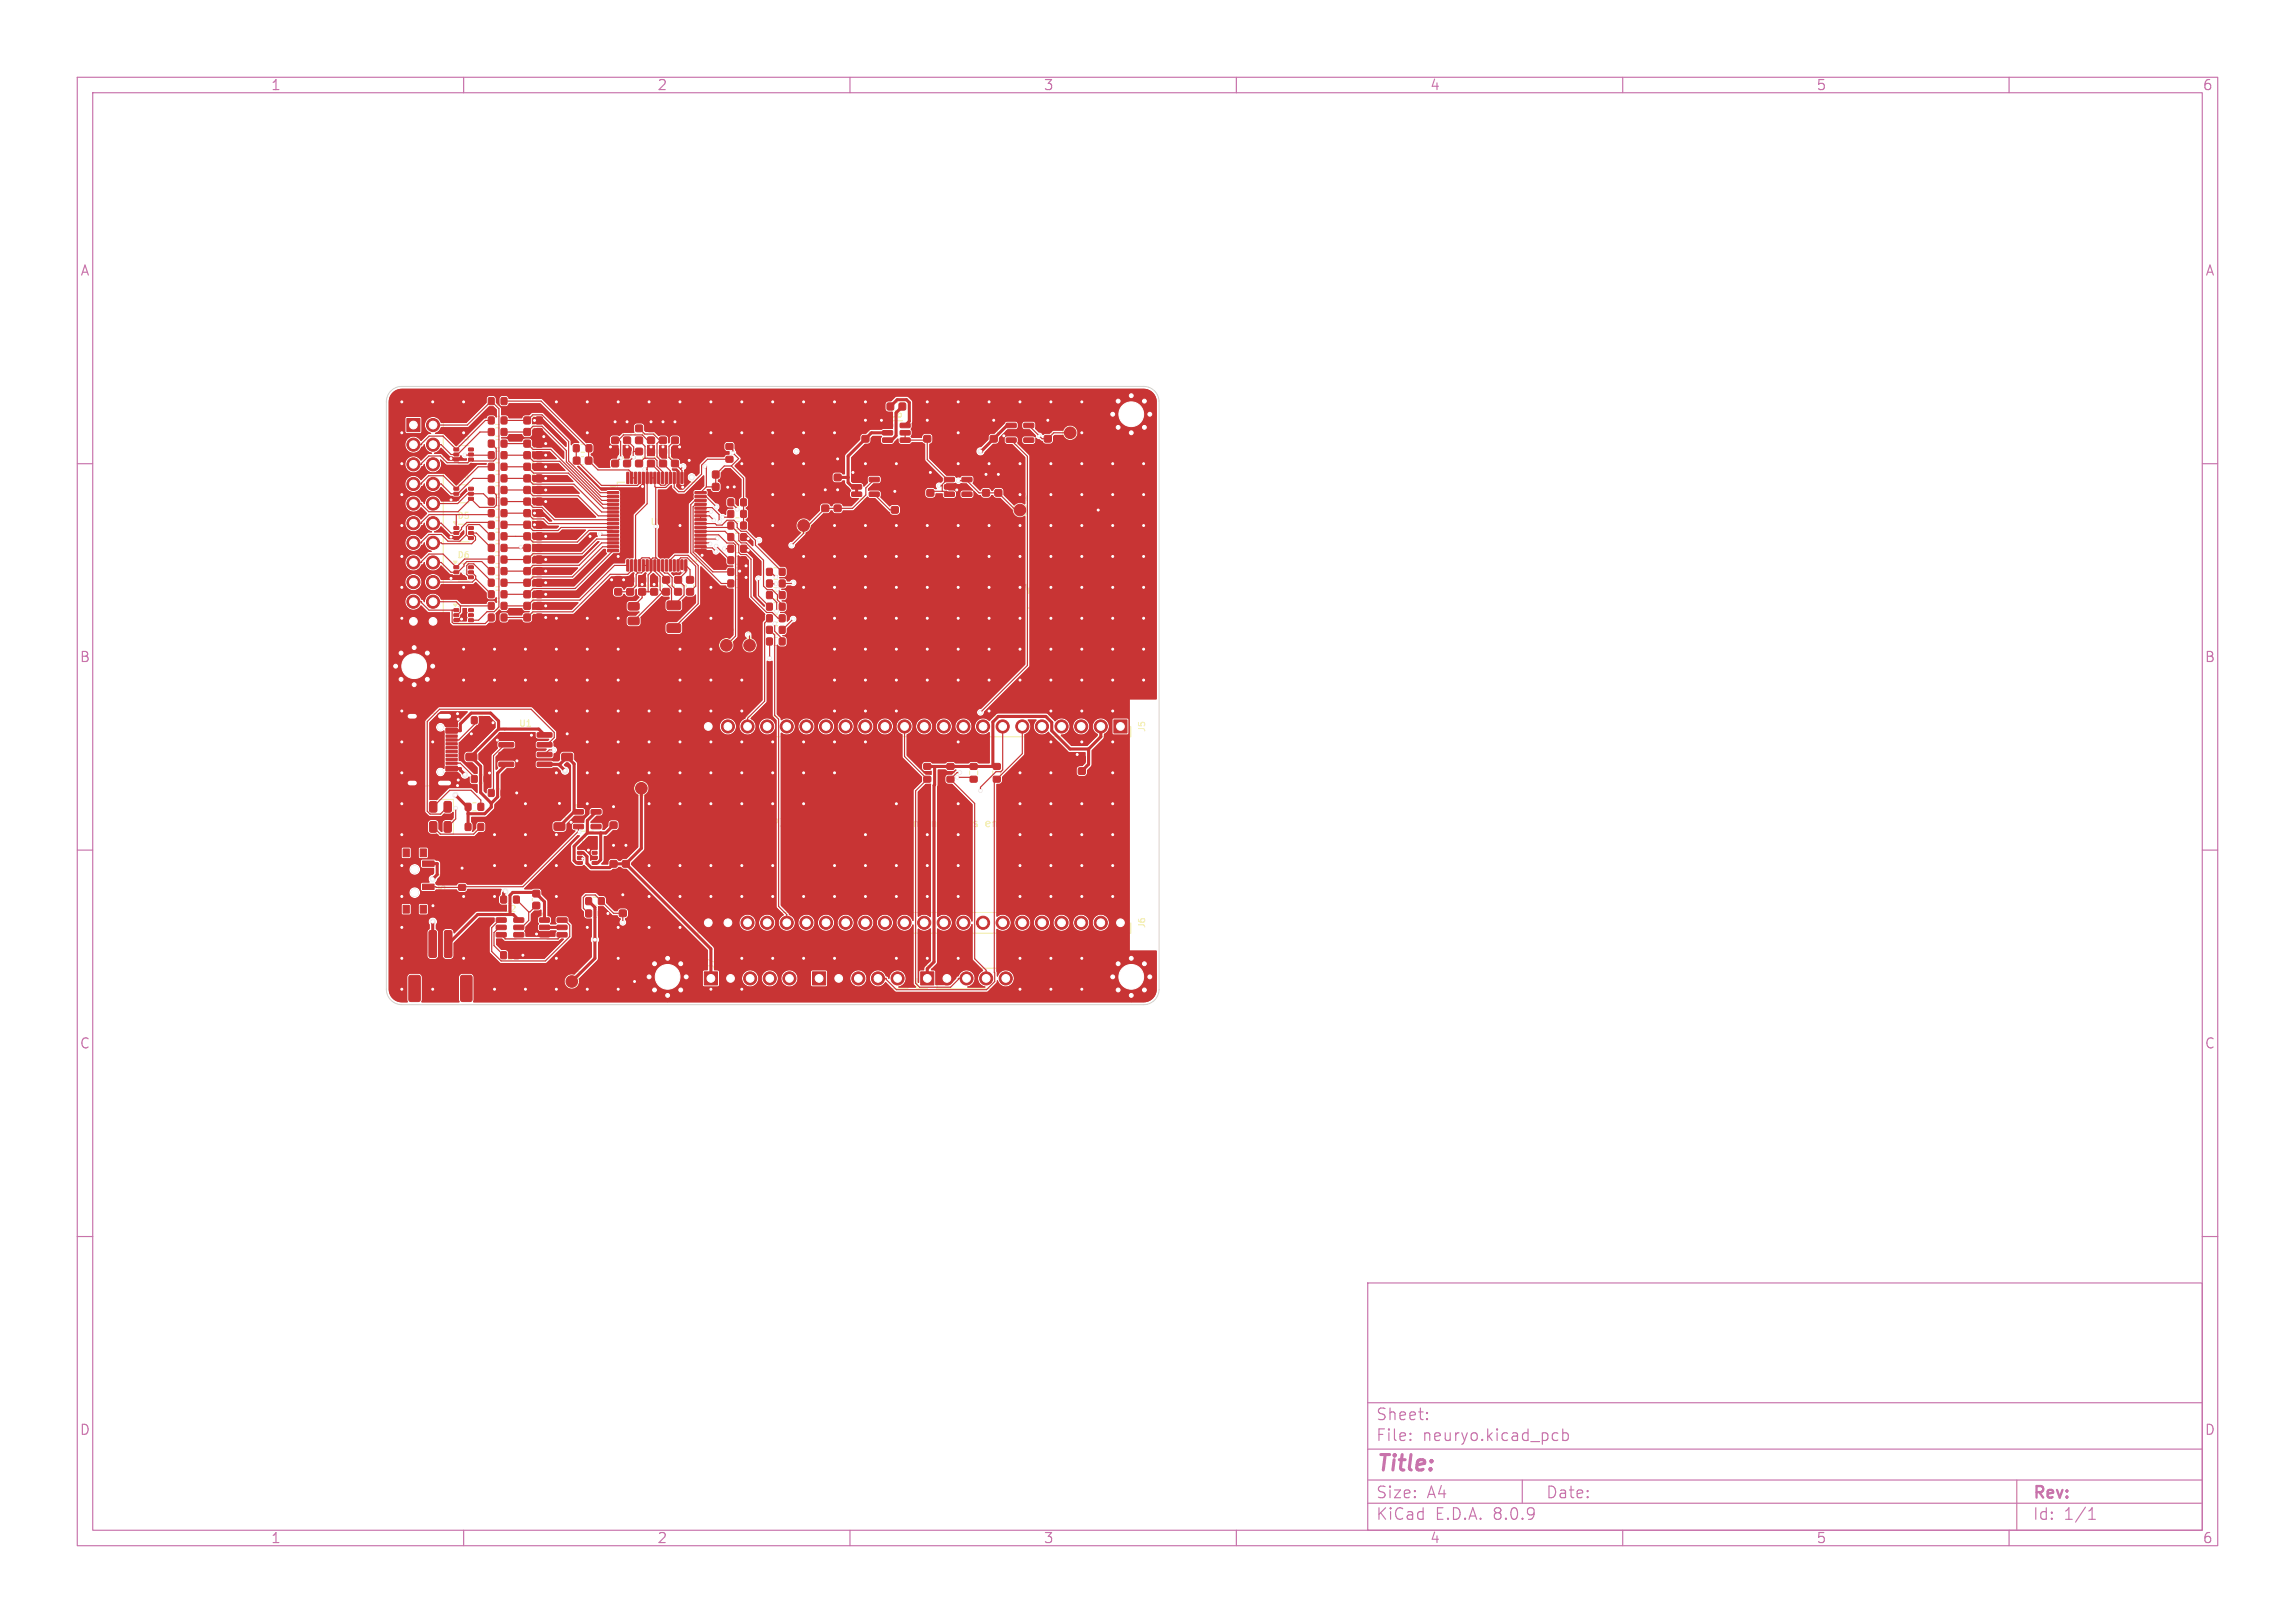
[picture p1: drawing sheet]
<svg xmlns="http://www.w3.org/2000/svg" width="297mm" height="210mm" viewBox="0 0 297 210" stroke-linecap="round" stroke-linejoin="round" font-family="sans-serif">
<defs><g id="words">
<text font-size="2.8" fill="#c872ab" x="178" y="190.9">Title:</text>
<g font-size="2.1" fill="#fff">
<text x="113.6" y="77.2">NEURYO</text>
<text x="124.2" y="77.2">EEG</text>
<text x="131.9" y="77.2">rev</text>
</g>
<g font-size="2.1" fill="#c872ab">
<text x="178" y="184">Sheet:</text>
<text x="178" y="186.7">File:</text>
<text x="184.1" y="186.7">neuryo.kicad_pcb</text>
<text x="178" y="196.9">KiCad</text>
<text x="178" y="194.1">Size:</text>
<text x="184.7" y="194.1">A4</text>
<text x="185.7" y="196.9">E.D.A.</text>
<text x="193.3" y="196.9">8.0.9</text>
<text x="200" y="194.1">Date:</text>
<text x="263" y="194.3">Rev:</text>
<text x="263" y="196.9">Id:</text>
<text x="267.1" y="196.9">1/1</text>
</g>
<g font-size="1.8" fill="#c872ab">
<text x="35" y="11.9">1</text>
<text x="85" y="11.9">2</text>
<text x="135" y="11.9">3</text>
<text x="185" y="11.9">4</text>
<text x="235" y="11.9">5</text>
<text x="285" y="11.9">6</text>
<text x="10.3" y="35.9">A</text>
<text x="285.4" y="35.9">A</text>
<text x="10.3" y="85.9">B</text>
<text x="285.3" y="85.9">B</text>
<text x="10.3" y="135.9">C</text>
<text x="285.3" y="135.9">C</text>
<text x="10.3" y="185.9">D</text>
<text x="285.3" y="185.9">D</text>
<text x="35" y="199.9">1</text>
<text x="85" y="199.9">2</text>
<text x="135" y="199.9">3</text>
<text x="185" y="199.9">4</text>
<text x="235" y="199.9">5</text>
<text x="285" y="199.9">6</text>
</g>
<g font-size="1.4" fill="#f2eda1">
<text x="128.6" y="79.3">ESP32-S3</text>
<text x="97.9" y="107.2">ESP32-S3-DevKitC-1</text>
<text x="116.9" y="107.2">(antenna</text>
<text x="124.5" y="107.2">this</text>
<text x="128.3" y="107.2">end</text>
</g>
<g font-size="1.1" fill="#f2eda1">
<text x="57.6" y="54.9">BIAS</text>
<text x="59.1" y="57.1">D3</text>
<text x="115.1" y="54.2">U6</text>
<text x="137.3" y="54.9">TP3</text>
<text x="59.1" y="62.2">D4</text>
<text x="59.1" y="67.3">D5</text>
<text x="102.8" y="66.9">TP5</text>
<text x="59.1" y="72.4">D6</text>
<text x="59.1" y="77.9">D7</text>
<text x="92.8" y="82.4">TP7</text>
<text x="56.2" y="91.6">USB-C:</text>
<text x="61.6" y="91.6">CHARGE ONLY</text>
<text x="67.1" y="94.2">U1</text>
<text x="148.3" y="94.8" transform="rotate(-90 148.3 94.8)">J5</text>
<text x="55" y="97.8" transform="rotate(-90 55 97.8)">J1</text>
<text x="75.1" y="109.3">U4</text>
<text x="57.8" y="115.3" transform="rotate(-90 57.8 115.3)">SW1</text>
<text x="70.7" y="118.2">Q1</text>
<text x="52.6" y="121.2">PWR</text>
<text x="72.8" y="125.9">TP1</text>
<text x="92.6" y="125.5" transform="rotate(-90 92.6 125.5)">J7</text>
<text x="106.6" y="125.5" transform="rotate(-90 106.6 125.5)">J8</text>
<text x="148.3" y="120.2" transform="rotate(-90 148.3 120.2)">J6</text>
<text x="95.3" y="129.6">PPG1</text>
<text x="109.3" y="129.6">PPG2</text>
<text x="123.8" y="129.6">IMU</text>
</g>
<g font-size="1.1" fill="#fff">
<text x="130.8" y="64.9">TP4</text>
<text x="139.8" y="64.9">TP9</text>
<text x="84.1" y="68.1">U9</text>
<text x="95.8" y="82.4">TP6</text>
<text x="81.8" y="100.9">TP2</text>
<text x="75.1" y="104.2">U3</text>
</g>
<g font-size="1.1" fill="#c83434">
<text x="56.2" y="119.8">J2</text>
<text x="65.1" y="118.2">U2</text>
<text x="120.6" y="125.5" transform="rotate(-90 120.6 125.5)">J9</text>
</g>
</g></defs>
<g fill="none" stroke="#c872ab" stroke-width=".15">
<path d="M10 10h277v190h-277zM12 12h273v186h-273zM60 10v2M110 10v2M160 10v2M210 10v2M260 10v2M10 60h2M285 60h2M10 110h2M285 110h2M10 160h2"/>
<path d="M177 166h108v32h-108zM285 160h2M60 198v2M110 198v2M160 198v2M177 194.5h108M177 191.5h108M177 187.5h108M177 181.5h108M182.5 186.3h.1l-.1 .1M182.5 186.3v.1M182.5 185.5v.1"/>
<path d="M182.5 185.5h.1l-.1 .1M184.7 183.6v.1M184.7 183.6h-.1l.1 .1M184.7 182.8v.1M184.7 182.8h-.1l.1 .1M197 191.5v3M201 186.3l.2 .1 .4-.1M201 185.5l.2-.1 .4 .1M202.2 185.5l.5-.1 .3 .3v.4l-.2 .2-.1 .1-.5-.1M202.2 184.9v1.5M210 198v2M260 198v2"/>
<path d="M261 191.5v6.5M270.3 196.6h.9M270.3 195.5l.4-.4v1.5"/>
</g>
<g fill="none" stroke="#f2eda1" stroke-width=".18">
<path d="M56.5 82.2h.3M57 81.8h-.5v.9h.5M57.3 81.8v.9h.5M58.1 82.2h.3M58.5 81.8h-.4v.9h.4M59.4 81.9a.43 .43 0 0 0-.6 .3 .43 .43 0 0 0 .4 .5l.2-.1M59.7 81.8h.5M59.9 81.8v.9M60.5 82.3l.4-.1 .1-.1-.1-.2-.4-.1v.9M60.7 82.3l.3 .4M61.4 81.9l.1-.1a.3 .3 0 0 1 .4 .3v.3a.3 .3 0 0 1-.3 .3 .3 .3 0 0 1-.3-.3zM62.3 81.8a.45 .45 0 0 1 .5 .5 .45 .45 0 0 1-.5 .4z"/>
<path d="M63.2 82.2h.3M63.6 81.8h-.4v.9h.4M64.5 81.8h-.3l-.2 .1v.2l.4 .2 .1 .2-.2 .2h-.3"/>
</g>
<g fill="none" stroke="#f2eda1" stroke-width=".15">
<path d="M114.5 78.5l-.2-.2 .2-.2h.2l.2 .1-.2 .3M114.5 78.5l-.2 .2 .1 .3 .1 .1h.2l.2-.2v-.3l-.2-.1M114.5 78.5h.2M115.3 78.7h.8M117 78.4h-.3l-.2 .2 .1 .4h.4M117.4 78.5l.2-.1h.2l.1 .7M117.4 78.1v1M119 79.1l.3-1 .3 1M119 78.8h.5M120 78.1a.51 .51 0 0 1 .5 .5 .51 .51 0 0 1-.5 .5zM121.5 78.1h-.4l-.1 .1v.2l.4 .2 .1 .3-.2 .2-.4-.1M121.9 79.1h.5"/>
<path d="M121.9 78.3l.2-.2v1M122.8 78.2l.4-.1 .1 .1 .1 .1-.6 .8h.6M124.3 78.5l-.2 .2h-.1l-.2-.2 .1-.4h.2l.2 .1a.66 .66 0 0 1-.3 .9h-.1M125.3 78.5l-.2 .2h-.2l-.2-.2 .1-.4h.3l.1 .1a.66 .66 0 0 1-.2 .9h-.2M126.7 78v1.4M128.2 78.5h.3M128.7 78.1h-.5v1h.5M135 78.1h.7l-.4 .3M135.5 78.4l.2 .2v.3l-.2 .2M111.3 106.3h.4M111.5 106v.8l.2 .2M112.6 106.1a.4 .4 0 0 0-.5-.1 .4 .4 0 0 0-.1 .5 .37 .37 0 0 0 .2 .4 .37 .37 0 0 0 .4 0"/>
<path d="M113 106.6h.8M114.2 107h.6M114.2 106.2l.3-.2v1M122.8 106.3l.1 .1v.6M122.9 106.9l-.1 .1M122.9 106.5l-.1 .1M124 106.3h.4M128 106.3h-.2l-.2 .1 .1 .5 .3 .1M128.1 106.5l-.5 .1M131.1 106.6h.8M132.3 106.3l.8 .3-.8 .3M133.5 105.8a1.15 1.15 0 0 1 0 1.5"/>
</g>
<g fill="none" stroke="#f2eda1" stroke-width=".13">
<path d="M51.3 57.4l-.1-.1 .1-.2h.3v.1l-.1 .2M51.3 57.4l-.1 .2v.1l.1 .2h.2l.1-.2v-.1l-.1-.2M51.3 57.4h.2M52.2 56.3h2.6v-2.6h2.6v28h-5.2zM53.5 53.7h-1.3v1.3M54.5 52.2v.7l-.3 .1M55 52.2l-.2 .6h.5M55.2 52.5v.5M59.3 57.7h1.4M59.3 60h1.4M64.2 55.4h.4M64.2 56.4h.4"/>
<path d="M64.2 58.4h.4M64.2 59.4h.4M64.2 56.9h.4M64.2 57.9h.4M64.2 53.9h.4M64.2 54.9h.4M64.2 51.4h.4M64.2 52.4h.4M64.2 59.9h.4M68.9 55.4h.2M68.9 56.4h.2M68.9 56.9h.2"/>
<path d="M68.9 57.9h.2M68.9 53.9h.2M68.9 54.9h.2M68.9 58.4h.2M68.9 59.4h.2M68.9 59.9h.2M75.2 57.5h.4M75.2 58.5h.4M75.3 59.1h.2M79.1 56.1v.2M79.1 59.1v.2M80.1 56.1v.2"/>
<path d="M80.1 59.1v.2M80.6 56.1v.2M80.6 59.1v.2M81.7 56.1v.2M81.7 59.1v.2M82.2 56.1v.2M82.2 59.1v.2M83.2 56.1v.2M83.2 59.1v.2M83.7 56.1v.2M83.7 59.1v.2M84.8 56.1v.2"/>
<path d="M84.8 59.1v.2M85.3 56.1v.2M85.3 59.1v.2M86.3 56.1v.2M86.3 59.1v.2M86.8 56.1v.2M86.8 59.1v.2M87.9 56.1v.2M87.9 59.1v.2M93.9 58.4v.4M94.9 58.4v.4M111.5 55.9v.2"/>
<path d="M112.5 55.9v.2M115.2 57.6h1.6M115.9 52.1h.2M119.5 55.9v.2M120.5 55.9v.2M128.1 55.9v.2M129.1 55.9v.2M131.2 54.4h1.6M131.2 57.6h1.6M131.4 53.2v.6l.1 .2h.2l.1-.2v-.6M132.6 53.2h-.4v.3h.4v.4l-.1 .1-.3-.1M135.1 55.9v.2"/>
<path d="M136.1 55.9v.2M51.2 75.7h.4M51.2 75.1l.2-.2v.8M59.3 67.8h1.4M59.3 72.9h1.4M59.3 78.4h1.4M59.3 62.7h1.4M59.3 70.1h1.4M59.3 75.2h1.4M59.3 65.1h1.4M64.2 67.4h.4M64.2 65.9h.4"/>
<path d="M64.2 66.9h.4M64.2 77.9h.4M64.2 78.9h.4M64.2 73.4h.4M64.2 74.4h.4M64.2 61.4h.4M64.2 62.4h.4M64.2 68.4h.4M64.2 76.4h.4M64.2 77.4h.4M64.2 64.4h.4M64.2 65.4h.4"/>
<path d="M64.2 79.4h.4M64.2 68.9h.4M64.2 69.9h.4M64.2 62.9h.4M64.2 63.9h.4M64.2 74.9h.4M64.2 75.9h.4M64.2 71.9h.4M64.2 72.9h.4M64.2 70.4h.4M64.2 71.4h.4M64.2 60.9h.4"/>
<path d="M68.9 67.4h.2M68.9 68.4h.2M68.9 66.9h.2M68.9 77.9h.2M68.9 78.9h.2M68.9 73.4h.2M68.9 74.4h.2M68.9 61.4h.2M68.9 62.4h.2M68.9 76.4h.2M68.9 77.4h.2M68.9 64.4h.2"/>
<path d="M68.9 65.4h.2M68.9 79.4h.2M68.9 68.9h.2M68.9 69.9h.2M68.9 74.9h.2M68.9 75.9h.2M68.9 70.4h.2M68.9 71.4h.2M68.9 71.9h.2M68.9 72.9h.2M68.9 62.9h.2M68.9 63.9h.2"/>
<path d="M68.9 65.9h.2M68.9 60.9h.2M75.3 60.1h.2M79.5 75.7v.2M79.9 71.7v.9h.9M80.5 75.7v.2M80.8 62.4h-.9v.9M81 75.7v.2M81.3 79.1v.6M82.1 75.7v.2M82.6 75.7v.2M82.7 79.1v.6"/>
<path d="M83.6 75.7v.2M84.1 75.7v.2M85.2 75.7v.2M85.7 75.7v.2M86.3 79.1v1.4M86.7 75.7v.2M87.2 75.7v.2M88.1 79.1v1.4M88.3 75.7v.2M88.8 75.7v.2M89.2 62.4h.9v.9M89.8 75.7v.2"/>
<path d="M90.1 71.7v.9h-.9M93.3 62.5h.2M93.3 63.5h.2M93.3 60.9h.2M93.3 61.9h.2M95.2 70.5h.4M95.2 71.5h.4M95.2 66h.4M95.2 67h.4M95.2 75h.4M95.2 76h.4M95.2 64.5h.4"/>
<path d="M95.2 65.5h.4M95.2 73.5h.4M95.2 74.5h.4M95.2 72h.4M95.2 73h.4M95.2 67.5h.4M95.2 68.5h.4M95.2 69h.4M95.2 70h.4M100.2 78h.4M100.2 79h.4M100.2 75h.4"/>
<path d="M100.2 76h.4M100.2 73.5h.4M100.2 74.5h.4M100.2 79.5h.4M100.2 76.5h.4M100.2 77.5h.4M106.3 64.9v.2M107.3 64.9v.2M107.9 60.9v.2M107.9 64.9v.2M108.9 60.9v.2M108.9 64.9v.2"/>
<path d="M111.2 61.4h1.6M111.2 64.6h1.6M111.4 60.2v.6l.1 .2h.2l.1-.2v-.6M112.2 60.2h.5l-.4 .8M115.3 65.1v.2M116.3 65.1v.2M119.9 62.9v.2M120.9 62.9v.2M123.2 61.4h1.6M123.2 64.6h1.6M123.4 60.2v.6l.1 .2h.2l.1-.2v-.6M124.3 60.5l-.1 .2v.1l.1 .2 .3-.1v-.1v-.1l-.1-.2"/>
<path d="M124.3 60.5l-.1-.1 .1-.2h.3v.1l-.1 .2M124.3 60.5h.2M127.1 62.9v.2M128.1 62.9v.2M128.7 62.9v.2M129.7 62.9v.2M52.4 92.3h-1.9v9.4h1.9M54.3 92.3h2M59.3 80.8h1.4M60.2 90.6h.1M60.3 96.7v.6M60.3 91.3l-.1 .1"/>
<path d="M60.7 90.9h.1M60.7 91.3v.1M61.7 96.7v.6M62 92.7h.4M62 93.7h.4M64.2 80.4h.4M66.1 94.4h3.8M66.1 99.6h3.8M68.9 80.4h.2M72.7 96.7v.6M74.1 96.7v.6M90.3 92.7h53.4v2.6h-53.4z"/>
<path d="M100.2 82.5h.4M100.2 83.5h.4M100.2 81h.4M100.2 82h.4M100.2 80.5h.4M119.5 99.8v.4M120.5 99.8v.4M122.5 99.8v.4M123.5 99.8v.4M125.5 99.8v.4M126.5 99.8v.4M128.5 99.8v.4"/>
<path d="M129.5 99.8v.4M139.5 98.9v.2M140.5 98.9v.2M146.3 94v1.3h-1.3M52.3 112.6h-1.3l-.2 .2v.9l.2 .2h1.3M52.3 111.2v5.7M53.3 117.5h.8M53.3 110.6h.8M54.3 101.7h2M55.1 112.4v1.7M55.1 115.4v.2M56 106h2.7v2h-2.7"/>
<path d="M56 103.4h2.7v2h-2.7M59.3 113.8v.4M60.3 113.8v.4M61.2 106.5h.4M61.2 107.5h.4M61.2 103.9h.4M61.2 104.9h.4M62 100.3h.4M62 101.3h.4M64.2 102.1h.4M64.2 103.1h.4M65.8 115.9h.4"/>
<path d="M65.8 116.9h.4M68.9 116.3v.2M69.9 116.3v.2M71.6 118.4h.8M71.7 105.7v.6M73.1 105.7v.6M75.2 107.6h1.6M75.3 109.8h1.4M75.3 112.2h1.4M76.8 117.7h.4M76.8 118.7h.4M76.8 116.1h.4"/>
<path d="M76.8 117.1h.4M78.9 105.9v.2M78.9 110.9v.2M79.9 105.9v.2M79.9 110.9v.2M80.1 117.3v.2M80.5 110.9v.2M81.1 117.3v.2M81.5 110.9v.2M90.3 118.1h53.4v2.6h-53.4zM91.6 108.6v.6l.2 .2h.1l.2-.2v-.6M92.9 108.6h-.3h-.1v.3l.3 .1 .1 .2-.2 .2-.3-.1"/>
<path d="M93.2 108.6h.3l.1 .1-.1 .2 .1 .1 .1 .2-.2 .2h-.3zM93.2 108.9h.3M94.6 109.1l.4-.1-.1-.1-.2-.1-.1 .1v.4h.3M95.3 108.9h.3l.1 .5M95.3 108.8v.6M96.4 108.9l-.2-.1-.2 .2 .1 .3h.3M96.4 108.6v.8M146.3 119.4v1.3h-1.3M54.7 129.5h4.6M55.2 120.4v2.9h-1.2v-1.6h-1.1v4.2M58.8 123.3h1.2v-1.6h1.1v4.2M65.2 121.6h1.6"/>
<path d="M65.8 123.1h.4M65.8 124.1h.4M70.8 121.6h1.6M80 124.9h.4M80.2 124.9v.8M80.7 125.3h.4v-.3l-.4-.1v.8M81.6 125.3l-.1-.2 .1-.2h.2l.1 .2-.1 .2M81.6 125.3l-.1 .1v.2l.1 .1h.3v-.1v-.2l-.1-.1M81.6 125.3h.2M90.7 126.6v1.3h1.3M93.3 125.3h10.2v2.6h-10.2zM104.7 126.6v1.3h1.3"/>
<path d="M107.3 125.3h10.2v2.6h-10.2zM118.7 126.6v1.3h1.3M121.3 125.3h10.2v2.6h-10.2z"/>
<circle cx="138.5" cy="56" r=".95"/>
<circle cx="104" cy="68" r=".95"/>
<circle cx="132" cy="66" r=".95"/>
<circle cx="141" cy="66" r=".95"/>
<circle cx="94" cy="83.5" r=".95"/>
<circle cx="97" cy="83.5" r=".95"/>
<circle cx="83" cy="102" r=".95"/>
<circle cx="74" cy="127" r=".95"/>
<circle cx="81" cy="127" r=".95"/>
</g>
<path d="M130.7 75.7v1M131.1 75.7a.38 .38 0 0 0-.4 .3M135 76.7l.5-1.5 .5 1.5M135.1 76.2h.8" fill="none" stroke="#f2eda1" stroke-width=".3"/>
<g fill="#f2eda1" stroke="#f2eda1" stroke-width=".13">
<path d="M130.5 54.2h.4l-.2 .3z"/>
<path d="M122.5 61.2h.4l-.2 .3z"/>
<path d="M70.1 118.2h.4l-.2 .3z"/>
<path d="M58.7 67.5h.5l-.3 .4z"/>
<path d="M58.7 72.6h.5l-.3 .3z"/>
<path d="M58.7 57.4h.5l-.3 .3z"/>
<path d="M114.5 54.2h.4l-.2 .3z"/>
<path d="M74.7 109.6h.5l-.3 .3z"/>
<path d="M58.7 78.2h.5l-.3 .3z"/>
<path d="M58.7 62.5h.5l-.3 .3z"/>
<path d="M64.5 118.2h.4l-.2 .3z"/>
<path d="M79 62.9h.6l-.3 .4z"/>
<path d="M65.1 94.2h.4l-.2 .3z"/>
<path d="M74.5 104.2h.4l-.2 .3z"/>
<path d="M110.5 61.2h.4l-.2 .3z"/>
<circle cx="106" cy="126.6" r=".5"/>
<circle cx="108.5" cy="126.6" r=".5"/>
<circle cx="111.1" cy="126.6" r=".5"/>
<circle cx="113.6" cy="126.6" r=".5"/>
<circle cx="116.2" cy="126.6" r=".5"/>
<circle cx="57" cy="94.1" r=".32"/>
<circle cx="57" cy="99.9" r=".32"/>
<circle cx="53.7" cy="112.5" r=".45"/>
<circle cx="53.7" cy="115.5" r=".45"/>
<circle cx="144" cy="53.6" r=".25"/>
<circle cx="144.7" cy="51.9" r=".25"/>
<circle cx="144.7" cy="55.3" r=".25"/>
<circle cx="146.4" cy="51.2" r=".25"/>
<circle cx="146.4" cy="53.6" r="1.6"/>
<circle cx="146.4" cy="56" r=".25"/>
<circle cx="148.1" cy="51.9" r=".25"/>
<circle cx="148.1" cy="55.3" r=".25"/>
<circle cx="148.8" cy="53.6" r=".25"/>
<circle cx="145" cy="94" r=".5"/>
<circle cx="142.5" cy="94" r=".5"/>
<circle cx="139.9" cy="94" r=".5"/>
<circle cx="137.4" cy="94" r=".5"/>
<circle cx="134.8" cy="94" r=".5"/>
<circle cx="132.3" cy="94" r=".5"/>
<circle cx="129.8" cy="94" r=".5"/>
<circle cx="127.2" cy="94" r=".5"/>
<circle cx="124.7" cy="94" r=".5"/>
<circle cx="122.1" cy="94" r=".5"/>
<circle cx="119.6" cy="94" r=".5"/>
<circle cx="117.1" cy="94" r=".5"/>
<circle cx="114.5" cy="94" r=".5"/>
<circle cx="112" cy="94" r=".5"/>
<circle cx="109.4" cy="94" r=".5"/>
<circle cx="106.9" cy="94" r=".5"/>
<circle cx="104.4" cy="94" r=".5"/>
<circle cx="101.8" cy="94" r=".5"/>
<circle cx="99.3" cy="94" r=".5"/>
<circle cx="96.7" cy="94" r=".5"/>
<circle cx="94.2" cy="94" r=".5"/>
<circle cx="91.7" cy="94" r=".5"/>
<circle cx="145" cy="119.4" r=".5"/>
<circle cx="142.5" cy="119.4" r=".5"/>
<circle cx="139.9" cy="119.4" r=".5"/>
<circle cx="137.4" cy="119.4" r=".5"/>
<circle cx="134.8" cy="119.4" r=".5"/>
<circle cx="132.3" cy="119.4" r=".5"/>
<circle cx="129.8" cy="119.4" r=".5"/>
<circle cx="127.2" cy="119.4" r=".5"/>
<circle cx="124.7" cy="119.4" r=".5"/>
<circle cx="122.1" cy="119.4" r=".5"/>
<circle cx="119.6" cy="119.4" r=".5"/>
<circle cx="117.1" cy="119.4" r=".5"/>
<circle cx="114.5" cy="119.4" r=".5"/>
<circle cx="112" cy="119.4" r=".5"/>
<circle cx="109.4" cy="119.4" r=".5"/>
<circle cx="106.9" cy="119.4" r=".5"/>
<circle cx="104.4" cy="119.4" r=".5"/>
<circle cx="101.8" cy="119.4" r=".5"/>
<circle cx="99.3" cy="119.4" r=".5"/>
<circle cx="96.7" cy="119.4" r=".5"/>
<circle cx="94.2" cy="119.4" r=".5"/>
<circle cx="91.7" cy="119.4" r=".5"/>
<circle cx="120" cy="126.6" r=".5"/>
<circle cx="122.5" cy="126.6" r=".5"/>
<circle cx="125.1" cy="126.6" r=".5"/>
<circle cx="127.6" cy="126.6" r=".5"/>
<circle cx="130.2" cy="126.6" r=".5"/>
<circle cx="84" cy="126.4" r=".25"/>
<circle cx="84.7" cy="124.7" r=".25"/>
<circle cx="84.7" cy="128.1" r=".25"/>
<circle cx="86.4" cy="124" r=".25"/>
<circle cx="86.4" cy="126.4" r="1.6"/>
<circle cx="86.4" cy="128.8" r=".25"/>
<circle cx="88.1" cy="124.7" r=".25"/>
<circle cx="88.1" cy="128.1" r=".25"/>
<circle cx="88.8" cy="126.4" r=".25"/>
<circle cx="144" cy="126.4" r=".25"/>
<circle cx="144.7" cy="124.7" r=".25"/>
<circle cx="144.7" cy="128.1" r=".25"/>
<circle cx="146.4" cy="124" r=".25"/>
<circle cx="146.4" cy="126.4" r="1.6"/>
<circle cx="146.4" cy="128.8" r=".25"/>
<circle cx="148.1" cy="124.7" r=".25"/>
<circle cx="148.1" cy="128.1" r=".25"/>
<circle cx="148.8" cy="126.4" r=".25"/>
<circle cx="92" cy="126.6" r=".5"/>
<circle cx="94.5" cy="126.6" r=".5"/>
<circle cx="97.1" cy="126.6" r=".5"/>
<circle cx="99.6" cy="126.6" r=".5"/>
<circle cx="102.2" cy="126.6" r=".5"/>
<circle cx="53.5" cy="55" r=".5"/>
<circle cx="56" cy="55" r=".5"/>
<circle cx="53.5" cy="57.5" r=".5"/>
<circle cx="56" cy="57.5" r=".5"/>
<circle cx="53.5" cy="60.1" r=".5"/>
<circle cx="56" cy="60.1" r=".5"/>
<circle cx="53.5" cy="62.6" r=".5"/>
<circle cx="56" cy="62.6" r=".5"/>
<circle cx="53.5" cy="65.2" r=".5"/>
<circle cx="56" cy="65.2" r=".5"/>
<circle cx="53.5" cy="67.7" r=".5"/>
<circle cx="56" cy="67.7" r=".5"/>
<circle cx="53.5" cy="70.2" r=".5"/>
<circle cx="56" cy="70.2" r=".5"/>
<circle cx="53.5" cy="72.8" r=".5"/>
<circle cx="56" cy="72.8" r=".5"/>
<circle cx="53.5" cy="75.3" r=".5"/>
<circle cx="56" cy="75.3" r=".5"/>
<circle cx="53.5" cy="77.9" r=".5"/>
<circle cx="56" cy="77.9" r=".5"/>
<circle cx="53.5" cy="80.4" r=".5"/>
<circle cx="56" cy="80.4" r=".5"/>
<circle cx="51.2" cy="86.2" r=".25"/>
<circle cx="51.9" cy="84.5" r=".25"/>
<circle cx="51.9" cy="87.9" r=".25"/>
<circle cx="53.6" cy="83.8" r=".25"/>
<circle cx="53.6" cy="86.2" r="1.6"/>
<circle cx="53.6" cy="88.6" r=".25"/>
<circle cx="55.3" cy="84.5" r=".25"/>
<circle cx="55.3" cy="87.9" r=".25"/>
<circle cx="56" cy="86.2" r=".25"/>
</g>
<path d="M53 92.7h.6M57 92.7h1.1M53 101.3h.6M57 101.3h1.1" fill="none" stroke="#f2eda1" stroke-width=".6"/>
<path d="M50.6 50.6a2 2 0 0 1 1.4-.6h96a2 2 0 0 1 2 2v76a2 2 0 0 1-2 2h-96a2 2 0 0 1-2-2v-76a2 2 0 0 1 .6-1.4z" fill="none" stroke="#d0d2cd" stroke-width=".13"/>
<g fill="#d0d2cd" stroke="#d0d2cd" stroke-width=".13">
<circle cx="106" cy="126.6" r=".5"/>
<circle cx="108.5" cy="126.6" r=".5"/>
<circle cx="111.1" cy="126.6" r=".5"/>
<circle cx="113.6" cy="126.6" r=".5"/>
<circle cx="116.2" cy="126.6" r=".5"/>
<circle cx="57" cy="94.1" r=".32"/>
<circle cx="57" cy="99.9" r=".32"/>
<circle cx="53.7" cy="112.5" r=".45"/>
<circle cx="53.7" cy="115.5" r=".45"/>
<circle cx="144" cy="53.6" r=".25"/>
<circle cx="144.7" cy="51.9" r=".25"/>
<circle cx="144.7" cy="55.3" r=".25"/>
<circle cx="146.4" cy="51.2" r=".25"/>
<circle cx="146.4" cy="53.6" r="1.6"/>
<circle cx="146.4" cy="56" r=".25"/>
<circle cx="148.1" cy="51.9" r=".25"/>
<circle cx="148.1" cy="55.3" r=".25"/>
<circle cx="148.8" cy="53.6" r=".25"/>
<circle cx="145" cy="94" r=".5"/>
<circle cx="142.5" cy="94" r=".5"/>
<circle cx="139.9" cy="94" r=".5"/>
<circle cx="137.4" cy="94" r=".5"/>
<circle cx="134.8" cy="94" r=".5"/>
<circle cx="132.3" cy="94" r=".5"/>
<circle cx="129.8" cy="94" r=".5"/>
<circle cx="127.2" cy="94" r=".5"/>
<circle cx="124.7" cy="94" r=".5"/>
<circle cx="122.1" cy="94" r=".5"/>
<circle cx="119.6" cy="94" r=".5"/>
<circle cx="117.1" cy="94" r=".5"/>
<circle cx="114.5" cy="94" r=".5"/>
<circle cx="112" cy="94" r=".5"/>
<circle cx="109.4" cy="94" r=".5"/>
<circle cx="106.9" cy="94" r=".5"/>
<circle cx="104.4" cy="94" r=".5"/>
<circle cx="101.8" cy="94" r=".5"/>
<circle cx="99.3" cy="94" r=".5"/>
<circle cx="96.7" cy="94" r=".5"/>
<circle cx="94.2" cy="94" r=".5"/>
<circle cx="91.7" cy="94" r=".5"/>
<circle cx="145" cy="119.4" r=".5"/>
<circle cx="142.5" cy="119.4" r=".5"/>
<circle cx="139.9" cy="119.4" r=".5"/>
<circle cx="137.4" cy="119.4" r=".5"/>
<circle cx="134.8" cy="119.4" r=".5"/>
<circle cx="132.3" cy="119.4" r=".5"/>
<circle cx="129.8" cy="119.4" r=".5"/>
<circle cx="127.2" cy="119.4" r=".5"/>
<circle cx="124.7" cy="119.4" r=".5"/>
<circle cx="122.1" cy="119.4" r=".5"/>
<circle cx="119.6" cy="119.4" r=".5"/>
<circle cx="117.1" cy="119.4" r=".5"/>
<circle cx="114.5" cy="119.4" r=".5"/>
<circle cx="112" cy="119.4" r=".5"/>
<circle cx="109.4" cy="119.4" r=".5"/>
<circle cx="106.9" cy="119.4" r=".5"/>
<circle cx="104.4" cy="119.4" r=".5"/>
<circle cx="101.8" cy="119.4" r=".5"/>
<circle cx="99.3" cy="119.4" r=".5"/>
<circle cx="96.7" cy="119.4" r=".5"/>
<circle cx="94.2" cy="119.4" r=".5"/>
<circle cx="91.7" cy="119.4" r=".5"/>
<circle cx="120" cy="126.6" r=".5"/>
<circle cx="122.5" cy="126.6" r=".5"/>
<circle cx="125.1" cy="126.6" r=".5"/>
<circle cx="127.6" cy="126.6" r=".5"/>
<circle cx="130.2" cy="126.6" r=".5"/>
<circle cx="84" cy="126.4" r=".25"/>
<circle cx="84.7" cy="124.7" r=".25"/>
<circle cx="84.7" cy="128.1" r=".25"/>
<circle cx="86.4" cy="124" r=".25"/>
<circle cx="86.4" cy="126.4" r="1.6"/>
<circle cx="86.4" cy="128.8" r=".25"/>
<circle cx="88.1" cy="124.7" r=".25"/>
<circle cx="88.1" cy="128.1" r=".25"/>
<circle cx="88.8" cy="126.4" r=".25"/>
<circle cx="144" cy="126.4" r=".25"/>
<circle cx="144.7" cy="124.7" r=".25"/>
<circle cx="144.7" cy="128.1" r=".25"/>
<circle cx="146.4" cy="124" r=".25"/>
<circle cx="146.4" cy="126.4" r="1.6"/>
<circle cx="146.4" cy="128.8" r=".25"/>
<circle cx="148.1" cy="124.7" r=".25"/>
<circle cx="148.1" cy="128.1" r=".25"/>
<circle cx="148.8" cy="126.4" r=".25"/>
<circle cx="92" cy="126.6" r=".5"/>
<circle cx="94.5" cy="126.6" r=".5"/>
<circle cx="97.1" cy="126.6" r=".5"/>
<circle cx="99.6" cy="126.6" r=".5"/>
<circle cx="102.2" cy="126.6" r=".5"/>
<circle cx="53.5" cy="55" r=".5"/>
<circle cx="56" cy="55" r=".5"/>
<circle cx="53.5" cy="57.5" r=".5"/>
<circle cx="56" cy="57.5" r=".5"/>
<circle cx="53.5" cy="60.1" r=".5"/>
<circle cx="56" cy="60.1" r=".5"/>
<circle cx="53.5" cy="62.6" r=".5"/>
<circle cx="56" cy="62.6" r=".5"/>
<circle cx="53.5" cy="65.2" r=".5"/>
<circle cx="56" cy="65.2" r=".5"/>
<circle cx="53.5" cy="67.7" r=".5"/>
<circle cx="56" cy="67.7" r=".5"/>
<circle cx="53.5" cy="70.2" r=".5"/>
<circle cx="56" cy="70.2" r=".5"/>
<circle cx="53.5" cy="72.8" r=".5"/>
<circle cx="56" cy="72.8" r=".5"/>
<circle cx="53.5" cy="75.3" r=".5"/>
<circle cx="56" cy="75.3" r=".5"/>
<circle cx="53.5" cy="77.9" r=".5"/>
<circle cx="56" cy="77.9" r=".5"/>
<circle cx="53.5" cy="80.4" r=".5"/>
<circle cx="56" cy="80.4" r=".5"/>
<circle cx="51.2" cy="86.2" r=".25"/>
<circle cx="51.9" cy="84.5" r=".25"/>
<circle cx="51.9" cy="87.9" r=".25"/>
<circle cx="53.6" cy="83.8" r=".25"/>
<circle cx="53.6" cy="86.2" r="1.6"/>
<circle cx="53.6" cy="88.6" r=".25"/>
<circle cx="55.3" cy="84.5" r=".25"/>
<circle cx="55.3" cy="87.9" r=".25"/>
<circle cx="56" cy="86.2" r=".25"/>
</g>
<path d="M53 92.7h.6M57 92.7h1.1M53 101.3h.6M57 101.3h1.1" fill="none" stroke="#d0d2cd" stroke-width=".6"/>
<g fill="#c83434" stroke="#c83434" stroke-width=".13">
<path d="M105.1 125.8h1.7v1.7h-1.7z"/>
<path d="M67.8 55.5l.2-.1 .6 .1 .1 .2-.1 .6-.2 .1-.6-.1v-.1z"/>
<path d="M69.4 55.5l.2-.1 .6 .1v.2v.6l-.2 .1-.6-.1-.1-.1z"/>
<path d="M130.2 54.8h1.2l.1 .1v.4l-.1 .1-1.1-.1-.1-.1z"/>
<path d="M130.2 55.7h1.2l.1 .2v.3l-.1 .1h-1.1l-.1-.1z"/>
<path d="M130.2 56.7h1.2l.1 .1v.4l-.1 .1-1.1-.1-.1-.1z"/>
<path d="M132.5 56.7h1.2l.1 .1v.4l-.2 .1-1-.1-.1-.1z"/>
<path d="M132.5 54.8h1.2l.1 .1v.4l-.2 .1-1-.1-.1-.1z"/>
<path d="M94.2 70.6h.7v.8h-.7z"/>
<path d="M95.9 70.6h.7v.8h-.7z"/>
<path d="M67.8 67.5l.2-.1 .6 .1 .1 .2-.1 .6-.2 .1-.6-.1v-.1z"/>
<path d="M69.4 67.5l.2-.1 .6 .1v.2v.6l-.2 .1-.6-.1-.1-.1z"/>
<path d="M80.7 56.6l.2-.1 .7 .1v.2v.6h-.2h-.7v-.2z"/>
<path d="M80.7 55h.2h.7v.2v.6l-.2 .1-.7-.1v-.1z"/>
<path d="M63.2 66h.7v.8h-.7z"/>
<path d="M64.9 66h.7v.8h-.7z"/>
<path d="M72.7 97.5h.2h1.1l.1 .2v.6l-.2 .2-1.1-.1-.1-.2z"/>
<path d="M72.7 95.6h.2h1.1l.1 .2v.6l-.2 .2-1.1-.1-.1-.2z"/>
<path d="M99.2 82.6h.7v.8h-.7z"/>
<path d="M100.9 82.6h.7v.8h-.7z"/>
<path d="M63.2 78h.7v.8h-.7z"/>
<path d="M64.9 78h.7v.8h-.7z"/>
<path d="M57.7 93.5h1.5v.6h-1.5z"/>
<path d="M57.7 94.3h1.5v.6h-1.5z"/>
<path d="M57.7 95.6h1.5v.3h-1.5z"/>
<path d="M57.7 96.6h1.5v.3h-1.5z"/>
<path d="M57.7 97.1h1.5v.3h-1.5z"/>
<path d="M57.7 98.1h1.5v.3h-1.5z"/>
<path d="M57.7 99.2h1.5v.6h-1.5z"/>
<path d="M57.7 100h1.5v.6h-1.5z"/>
<path d="M57.7 98.6h1.5v.3h-1.5z"/>
<path d="M57.7 97.6h1.5v.3h-1.5z"/>
<path d="M57.7 96.1h1.5v.3h-1.5z"/>
<path d="M57.7 95.1h1.5v.3h-1.5z"/>
<path d="M63.2 73.5h.7v.8h-.7z"/>
<path d="M64.9 73.5h.7v.8h-.7z"/>
<path d="M64.8 123.2h.7v.8h-.7z"/>
<path d="M66.5 123.2h.7v.8h-.7z"/>
<path d="M67.8 61.5l.2-.1 .6 .1 .1 .2-.1 .6-.2 .1-.6-.1v-.1z"/>
<path d="M69.4 61.5l.2-.1 .6 .1v.2v.6l-.2 .1-.6-.1-.1-.1z"/>
<path d="M81.3 79.9h.2h1.1l.1 .2v.6l-.2 .2-1.1-.1-.1-.2z"/>
<path d="M81.3 78h.2h1.1l.1 .2v.6l-.2 .2-1.1-.1-.1-.2z"/>
<path d="M64.8 116h.7v.8h-.7z"/>
<path d="M66.5 116h.7v.8h-.7z"/>
<path d="M63.2 67.5h.7v.8h-.7z"/>
<path d="M64.9 67.5h.7v.8h-.7z"/>
<path d="M94 59.1h.8v.7h-.8z"/>
<path d="M94 57.4h.8v.7h-.8z"/>
<path d="M82.3 59.6l.2-.1 .6 .1 .1 .2-.1 .6h-.2h-.6l-.1-.2z"/>
<path d="M82.3 58h.2h.6l.1 .2-.1 .6-.2 .1-.6-.1-.1-.1z"/>
<path d="M99.2 78.1h.7v.8h-.7z"/>
<path d="M100.9 78.1h.7v.8h-.7z"/>
<path d="M85.4 56.6l.1-.1 .7 .1 .1 .2-.1 .6h-.2h-.6l-.1-.2z"/>
<path d="M85.4 55h.1h.7l.1 .2-.1 .6-.2 .1-.6-.1-.1-.1z"/>
<path d="M94.2 66.1h.7v.8h-.7z"/>
<path d="M95.9 66.1h.7v.8h-.7z"/>
<path d="M122.2 61.8h1.2l.1 .1v.4l-.1 .1-1.1-.1-.1-.1z"/>
<path d="M122.2 62.7h1.2l.1 .2v.3l-.1 .1h-1.1l-.1-.1z"/>
<path d="M122.2 63.7h1.2l.1 .1v.4l-.1 .1-1.1-.1-.1-.1z"/>
<path d="M124.5 63.7h1.2l.1 .1v.4l-.2 .1-1-.1-.1-.1z"/>
<path d="M124.5 61.8h1.2l.1 .1v.4l-.2 .1-1-.1-.1-.1z"/>
<path d="M83.8 56.6l.2-.1 .7 .1v.2v.6h-.2h-.7v-.2z"/>
<path d="M83.8 55h.2h.7v.2v.6l-.2 .1-.7-.1v-.1z"/>
<path d="M69.8 118.8h1.2l.1 .1v.4l-.1 .1-1.1-.1-.1-.1z"/>
<path d="M69.8 119.7h1.2l.1 .2v.3l-.1 .1h-1.1l-.1-.1z"/>
<path d="M69.8 120.7h1.2l.1 .1v.4l-.1 .1-1.1-.1-.1-.1z"/>
<path d="M72.1 120.7h1.2l.1 .1v.4l-.2 .1-1-.1-.1-.1z"/>
<path d="M72.1 119.7h1.2l.1 .2v.3l-.2 .1h-1l-.1-.1z"/>
<path d="M72.1 118.8h1.2l.1 .1v.4l-.2 .1-1-.1-.1-.1z"/>
<path d="M85.8 76.2l.1-.1 .7 .1 .1 .2-.1 .6h-.2h-.6l-.1-.2z"/>
<path d="M85.8 74.6h.1h.7l.1 .2-.1 .6-.2 .1-.6-.1-.1-.1z"/>
<path d="M99.2 75.1h.7v.8h-.7z"/>
<path d="M100.9 75.1h.7v.8h-.7z"/>
<path d="M67.8 76.5l.2-.1 .6 .1 .1 .2-.1 .6-.2 .1-.6-.1v-.1z"/>
<path d="M69.4 76.5l.2-.1 .6 .1v.2v.6l-.2 .1-.6-.1-.1-.1z"/>
<path d="M63.2 64.5h.7v.8h-.7z"/>
<path d="M64.9 64.5h.7v.8h-.7z"/>
<path d="M82.3 56.6l.2-.1 .6 .1 .1 .2-.1 .6h-.2h-.6l-.1-.2z"/>
<path d="M82.3 55h.2h.6l.1 .2-.1 .6-.2 .1-.6-.1-.1-.1z"/>
<path d="M54.4 109.9h.8v1h-.8z"/>
<path d="M52.2 109.9h.8v1h-.8z"/>
<path d="M54.4 117.2h.8v1h-.8z"/>
<path d="M52.2 117.2h.8v1h-.8z"/>
<path d="M54.7 111.4h1.5v.7h-1.5z"/>
<path d="M54.7 114.4h1.5v.7h-1.5z"/>
<path d="M54.7 115.9h1.5v.7h-1.5z"/>
<path d="M120 63.4l.1-.1 .7 .1 .1 .2-.1 .6h-.2h-.6l-.1-.2z"/>
<path d="M120 61.8h.1h.7l.1 .2-.1 .6-.2 .1-.6-.1-.1-.1z"/>
<path d="M67.8 64.5l.2-.1 .6 .1 .1 .2-.1 .6-.2 .1-.6-.1v-.1z"/>
<path d="M69.4 64.5l.2-.1 .6 .1v.2v.6l-.2 .1-.6-.1-.1-.1z"/>
<path d="M58.8 68.1h.5l.1 .4h-.6z"/>
<path d="M58.8 68.8h.5l.1 .3-.6 .1z"/>
<path d="M58.8 69.4h.5l.1 .4h-.6z"/>
<path d="M60.7 69.4h.5l.1 .4h-.6z"/>
<path d="M60.7 68.8h.5l.1 .3-.6 .1z"/>
<path d="M60.7 68.1h.5l.1 .4h-.6z"/>
<path d="M63.2 79.5h.7v.8h-.7z"/>
<path d="M64.9 79.5h.7v.8h-.7z"/>
<path d="M57.5 106.4l.7-.1 .2 .2v1l-.1 .2h-.6l-.2-.2z"/>
<path d="M55.6 106.4l.7-.1 .2 .2v1l-.1 .2h-.6l-.2-.2z"/>
<path d="M63.2 58.5h.7v.8h-.7z"/>
<path d="M64.9 58.5h.7v.8h-.7z"/>
<path d="M58.8 73.2h.5l.1 .3-.6 .1z"/>
<path d="M58.8 73.9h.5l.1 .3h-.6z"/>
<path d="M58.8 74.5h.5l.1 .3-.6 .1z"/>
<path d="M60.7 74.5h.5l.1 .3-.6 .1z"/>
<path d="M60.7 73.9h.5l.1 .3h-.6z"/>
<path d="M60.7 73.2h.5l.1 .3-.6 .1z"/>
<path d="M61 100.4h.7v.8h-.7z"/>
<path d="M62.7 100.4h.7v.8h-.7z"/>
<path d="M94.2 64.6h.7v.8h-.7z"/>
<path d="M95.9 64.6h.7v.8h-.7z"/>
<path d="M87.3 76.2l.2-.1 .7 .1v.2v.6h-.2h-.7v-.2z"/>
<path d="M87.3 74.6h.2h.7v.2v.6l-.2 .1-.7-.1v-.1z"/>
<path d="M67.8 79.5l.2-.1 .6 .1 .1 .2-.1 .6-.2 .1-.6-.1v-.1z"/>
<path d="M69.4 79.5l.2-.1 .6 .1v.2v.6l-.2 .1-.6-.1-.1-.1z"/>
<path d="M92.2 62.6l.2-.1 .6 .1 .1 .2-.1 .6-.2 .1-.6-.1v-.1z"/>
<path d="M93.8 62.6l.1-.1 .7 .1v.2v.6l-.2 .1-.6-.1-.1-.1z"/>
<path d="M144.1 93.2h1.8v1.7h-1.8z"/>
<path d="M75.8 117.8h.7v.8h-.7z"/>
<path d="M77.5 117.8h.7v.8h-.7z"/>
<path d="M63.2 57h.7v.8h-.7z"/>
<path d="M64.9 57h.7v.8h-.7z"/>
<path d="M63.2 69h.7v.8h-.7z"/>
<path d="M64.9 69h.7v.8h-.7z"/>
<path d="M99.2 73.6h.7v.8h-.7z"/>
<path d="M100.9 73.6h.7v.8h-.7z"/>
<path d="M74.2 59.2l.2-.1 .6 .1 .1 .2-.1 .6-.2 .1-.6-.1v-.1z"/>
<path d="M75.8 59.2l.1-.1 .7 .1v.2v.6l-.2 .1-.6-.1-.1-.1z"/>
<path d="M94.2 72.1h.7v.8h-.7z"/>
<path d="M95.9 72.1h.7v.8h-.7z"/>
<path d="M144.1 118.6h1.8v1.7h-1.8z"/>
<path d="M119.6 100.5h.8v.7h-.8z"/>
<path d="M119.6 98.8h.8v.7h-.8z"/>
<path d="M82.7 76.2l.1-.1 .7 .1 .1 .2-.1 .6h-.2h-.6l-.1-.2z"/>
<path d="M82.7 74.6h.1h.7l.1 .2-.1 .6-.2 .1-.6-.1-.1-.1z"/>
<path d="M119.1 125.8h1.7v1.7h-1.7z"/>
<path d="M63.2 55.5h.7v.8h-.7z"/>
<path d="M64.9 55.5h.7v.8h-.7z"/>
<path d="M63.2 76.5h.7v.8h-.7z"/>
<path d="M64.9 76.5h.7v.8h-.7z"/>
<path d="M108 65.4l.1-.1 .7 .1 .1 .2-.1 .6h-.2h-.6l-.1-.2z"/>
<path d="M108 63.8h.1h.7l.1 .2-.1 .6-.2 .1-.6-.1-.1-.1z"/>
<path d="M58.8 58h.5l.1 .3-.6 .1z"/>
<path d="M58.8 58.6h.5l.1 .3-.6 .1z"/>
<path d="M58.8 59.3h.5l.1 .3-.6 .1z"/>
<path d="M60.7 59.3h.5l.1 .3-.6 .1z"/>
<path d="M60.7 58.6h.5l.1 .3-.6 .1z"/>
<path d="M60.7 58h.5l.1 .3-.6 .1z"/>
<path d="M60.3 97.5h.2h1.1l.1 .2v.6l-.2 .2-1.1-.1-.1-.2z"/>
<path d="M60.3 95.6h.2h1.1l.1 .2v.6l-.2 .2-1.1-.1-.1-.2z"/>
<path d="M55.6 120.5l.7-.1 .2 .2v3.1l-.2 .2h-.6l-.2-.2v-3z"/>
<path d="M57.6 120.5l.6-.1 .3 .2v3.1l-.2 .2h-.6l-.2-.2v-3z"/>
<path d="M53 126.3l1.1-.1 .3 .2v3l-.2 .2h-1l-.3-.2v-2.9z"/>
<path d="M59.7 126.3l1.2-.1 .2 .2v3l-.2 .2h-1.1l-.2-.2v-2.9z"/>
<path d="M99.2 81.1h.7v.8h-.7z"/>
<path d="M100.9 81.1h.7v.8h-.7z"/>
<path d="M114.2 54.8h1.2l.1 .1v.4l-.1 .1-1.1-.1-.1-.1z"/>
<path d="M114.2 55.7h1.2l.1 .2v.3l-.1 .1h-1.1l-.1-.1z"/>
<path d="M114.2 56.7h1.2l.1 .1v.4l-.1 .1-1.1-.1-.1-.1z"/>
<path d="M116.5 56.7h1.2l.1 .1v.4l-.1 .1-1.1-.1-.1-.1z"/>
<path d="M116.5 55.7h1.2l.1 .2v.3l-.1 .1h-1.1l-.1-.1z"/>
<path d="M116.5 54.8h1.2l.1 .1v.4l-.1 .1-1.1-.1-.1-.1z"/>
<path d="M67.8 75l.2-.1 .6 .1 .1 .2-.1 .6-.2 .1-.6-.1v-.1z"/>
<path d="M69.4 75l.2-.1 .6 .1v.2v.6l-.2 .1-.6-.1-.1-.1z"/>
<path d="M60.2 106.6h.7v.8h-.7z"/>
<path d="M61.9 106.6h.7v.8h-.7z"/>
<path d="M63.2 63h.7v.8h-.7z"/>
<path d="M64.9 63h.7v.8h-.7z"/>
<path d="M67.8 54l.2-.1 .6 .1 .1 .2-.1 .6-.2 .1-.6-.1v-.1z"/>
<path d="M69.4 54l.2-.1 .6 .1v.2v.6l-.2 .1-.6-.1-.1-.1z"/>
<path d="M74.8 110.2h.5l.1 .3h-.6z"/>
<path d="M74.8 110.8h.5l.1 .3-.6 .1z"/>
<path d="M74.8 111.5h.5l.1 .3h-.6z"/>
<path d="M76.7 111.5h.5l.1 .3h-.6z"/>
<path d="M76.7 110.8h.5l.1 .3-.6 .1z"/>
<path d="M76.7 110.2h.5l.1 .3h-.6z"/>
<path d="M79.6 76.2l.2-.1 .6 .1 .1 .2-.1 .6h-.2h-.6l-.1-.2z"/>
<path d="M79.6 74.6h.2h.6l.1 .2-.1 .6-.2 .1-.6-.1-.1-.1z"/>
<path d="M59.4 114.5h.8v.7h-.8z"/>
<path d="M59.4 112.8h.8v.7h-.8z"/>
<path d="M57.5 103.8l.7-.1 .2 .2v1l-.1 .2h-.6l-.2-.2z"/>
<path d="M55.6 103.8l.7-.1 .2 .2v1l-.1 .2h-.6l-.2-.2z"/>
<path d="M80.7 59.6l.2-.1 .7 .1v.2v.6h-.2h-.7v-.2z"/>
<path d="M80.7 58h.2h.7v.2v.6l-.2 .1-.7-.1v-.1z"/>
<path d="M127.2 63.4l.2-.1 .6 .1 .1 .2-.1 .6h-.2h-.6l-.1-.2z"/>
<path d="M127.2 61.8h.2h.6l.1 .2-.1 .6-.2 .1-.6-.1-.1-.1z"/>
<path d="M58.8 78.8h.5l.1 .3h-.6z"/>
<path d="M58.8 79.4h.5l.1 .3-.6 .1z"/>
<path d="M58.8 80.1h.5l.1 .3h-.6z"/>
<path d="M60.7 80.1h.5l.1 .3h-.6z"/>
<path d="M60.7 79.4h.5l.1 .3-.6 .1z"/>
<path d="M60.7 78.8h.5l.1 .3h-.6z"/>
<path d="M139.6 99.4l.1-.1 .7 .1 .1 .2-.1 .6h-.2h-.6l-.1-.2z"/>
<path d="M139.6 97.8h.1h.7l.1 .2-.1 .6-.2 .1-.6-.1-.1-.1z"/>
<path d="M58.8 63.1l.5-.1 .1 .4h-.6z"/>
<path d="M58.8 63.7h.5l.1 .3-.6 .1z"/>
<path d="M58.8 64.4l.5-.1 .1 .4h-.6z"/>
<path d="M60.7 64.4l.5-.1 .1 .4h-.6z"/>
<path d="M60.7 63.7h.5l.1 .3-.6 .1z"/>
<path d="M60.7 63.1l.5-.1 .1 .4h-.6z"/>
<path d="M128.2 56.4l.1-.1 .7 .1 .1 .2-.1 .6h-.1h-.7l-.1-.2z"/>
<path d="M128.2 54.8h.1h.7l.1 .2-.1 .6-.1 .1-.7-.1-.1-.1z"/>
<path d="M94.2 67.6h.7v.8h-.7z"/>
<path d="M95.9 67.6h.7v.8h-.7z"/>
<path d="M108 61.4l.1-.1 .7 .1 .1 .2-.1 .6h-.2h-.6l-.1-.2z"/>
<path d="M108 59.8h.1h.7l.1 .2-.1 .6-.2 .1-.6-.1-.1-.1z"/>
<path d="M122.6 100.5h.8v.7h-.8z"/>
<path d="M122.6 98.8h.8v.7h-.8z"/>
<path d="M67.8 70.5l.2-.1 .6 .1 .1 .2-.1 .6-.2 .1-.6-.1v-.1z"/>
<path d="M69.4 70.5l.2-.1 .6 .1v.2v.6l-.2 .1-.6-.1-.1-.1z"/>
<path d="M91.2 125.8h1.6v1.7h-1.6z"/>
<path d="M63.2 75h.7v.8h-.7z"/>
<path d="M64.9 75h.7v.8h-.7z"/>
<path d="M83.8 59.6l.2-.1 .7 .1v.2v.6h-.2h-.7v-.2z"/>
<path d="M83.8 58h.2h.7v.2v.6l-.2 .1-.7-.1v-.1z"/>
<path d="M94.2 69.1h.7v.8h-.7z"/>
<path d="M95.9 69.1h.7v.8h-.7z"/>
<path d="M86.9 56.6l.2-.1 .7 .1v.2v.6h-.2h-.7v-.2z"/>
<path d="M86.9 55h.2h.7v.2v.6l-.2 .1-.7-.1v-.1z"/>
<path d="M85.4 59.6l.1-.1 .7 .1 .1 .2-.1 .6h-.2h-.6l-.1-.2z"/>
<path d="M85.4 58h.1h.7l.1 .2-.1 .6-.2 .1-.6-.1-.1-.1z"/>
<path d="M125.6 100.5h.8v.7h-.8z"/>
<path d="M125.6 98.8h.8v.7h-.8z"/>
<path d="M64.2 118.8h1.2l.1 .1v.4l-.1 .1-1.1-.1-.1-.1z"/>
<path d="M64.2 119.7h1.2l.1 .2v.3l-.1 .1h-1.1l-.1-.1z"/>
<path d="M64.2 120.7h1.2l.1 .1v.4l-.1 .1-1.1-.1-.1-.1z"/>
<path d="M66.5 120.7h1.2l.1 .1v.4l-.2 .1-1-.1-.1-.1z"/>
<path d="M66.5 119.7h1.2l.1 .2v.3l-.2 .1h-1l-.1-.1z"/>
<path d="M66.5 118.8h1.2l.1 .1v.4l-.2 .1-1-.1-.1-.1z"/>
<path d="M84.2 76.2l.2-.1 .7 .1v.2v.6h-.2h-.7v-.2z"/>
<path d="M84.2 74.6h.2h.7v.2v.6l-.2 .1-.7-.1v-.1z"/>
<path d="M67.8 72l.2-.1 .6 .1 .1 .2-.1 .6-.2 .1-.6-.1v-.1z"/>
<path d="M69.4 72l.2-.1 .6 .1v.2v.6l-.2 .1-.6-.1-.1-.1z"/>
<path d="M52.6 54.2h1.8v1.7h-1.8z"/>
<path d="M67.8 57l.2-.1 .6 .1 .1 .2-.1 .6-.2 .1-.6-.1v-.1z"/>
<path d="M69.4 57l.2-.1 .6 .1v.2v.6l-.2 .1-.6-.1-.1-.1z"/>
<path d="M94.2 75.1h.7v.8h-.7z"/>
<path d="M95.9 75.1h.7v.8h-.7z"/>
<path d="M63.2 70.5h.7v.8h-.7z"/>
<path d="M64.9 70.5h.7v.8h-.7z"/>
<path d="M78.6 63.6h1.4l.1 .2-.1 .1h-1.3z"/>
<path d="M78.6 64.1h1.4l.1 .2-.1 .1h-1.3z"/>
<path d="M78.6 64.6h1.4l.1 .2-.1 .1h-1.3z"/>
<path d="M78.6 65.1h1.4l.1 .2-.1 .1h-1.3z"/>
<path d="M78.6 65.6h1.4l.1 .2-.1 .1h-1.3z"/>
<path d="M78.6 66.1h1.4l.1 .2-.1 .1h-1.3z"/>
<path d="M78.6 66.6h1.4l.1 .2-.1 .1h-1.3z"/>
<path d="M78.6 67.1h1.4l.1 .2-.1 .1h-1.3z"/>
<path d="M78.6 67.6h1.4l.1 .2-.1 .1h-1.3z"/>
<path d="M78.6 68.1h1.4l.1 .2-.1 .1h-1.3z"/>
<path d="M78.6 68.6h1.4l.1 .2-.1 .1h-1.3z"/>
<path d="M78.6 69.1h1.4l.1 .2-.1 .1h-1.3z"/>
<path d="M78.6 69.6h1.4l.1 .2-.1 .1h-1.3z"/>
<path d="M78.6 70.1h1.4l.1 .2-.1 .1h-1.3z"/>
<path d="M78.6 70.6h1.4l.1 .2-.1 .1h-1.3z"/>
<path d="M78.6 71.1h1.4l.1 .2-.1 .1h-1.3z"/>
<path d="M81.1 72.4l.3 .1v1.3l-.1 .1-.2-.1z"/>
<path d="M81.6 72.4l.3 .1v1.3l-.1 .1-.2-.1z"/>
<path d="M82.1 72.4l.3 .1v1.3l-.1 .1-.2-.1z"/>
<path d="M82.6 72.4l.3 .1v1.3l-.1 .1-.2-.1z"/>
<path d="M83.1 72.4l.3 .1v1.3l-.1 .1-.2-.1z"/>
<path d="M83.6 72.4l.3 .1v1.3l-.1 .1-.2-.1z"/>
<path d="M84.1 72.4l.3 .1v1.3l-.1 .1-.2-.1z"/>
<path d="M84.6 72.4l.3 .1v1.3l-.1 .1-.2-.1z"/>
<path d="M85.1 72.4l.3 .1v1.3l-.1 .1-.2-.1z"/>
<path d="M85.6 72.4l.3 .1v1.3l-.1 .1-.2-.1z"/>
<path d="M86.1 72.4l.3 .1v1.3l-.1 .1-.2-.1z"/>
<path d="M86.6 72.4l.3 .1v1.3l-.1 .1-.2-.1z"/>
<path d="M87.1 72.4l.3 .1v1.3l-.1 .1-.2-.1z"/>
<path d="M87.6 72.4l.3 .1v1.3l-.1 .1-.2-.1z"/>
<path d="M88.1 72.4l.3 .1v1.3l-.1 .1-.2-.1z"/>
<path d="M88.6 72.4l.3 .1v1.3l-.1 .1-.2-.1z"/>
<path d="M89.9 71.1h1.4l.1 .2-.1 .1h-1.3z"/>
<path d="M89.9 70.6h1.4l.1 .2-.1 .1h-1.3z"/>
<path d="M89.9 70.1h1.4l.1 .2-.1 .1h-1.3z"/>
<path d="M89.9 69.6h1.4l.1 .2-.1 .1h-1.3z"/>
<path d="M89.9 69.1h1.4l.1 .2-.1 .1h-1.3z"/>
<path d="M89.9 68.6h1.4l.1 .2-.1 .1h-1.3z"/>
<path d="M89.9 68.1h1.4l.1 .2-.1 .1h-1.3z"/>
<path d="M89.9 67.6h1.4l.1 .2-.1 .1h-1.3z"/>
<path d="M89.9 67.1h1.4l.1 .2-.1 .1h-1.3z"/>
<path d="M89.9 66.6h1.4l.1 .2-.1 .1h-1.3z"/>
<path d="M89.9 66.1h1.4l.1 .2-.1 .1h-1.3z"/>
<path d="M89.9 65.6h1.4l.1 .2-.1 .1h-1.3z"/>
<path d="M89.9 65.1h1.4l.1 .2-.1 .1h-1.3z"/>
<path d="M89.9 64.6h1.4l.1 .2-.1 .1h-1.3z"/>
<path d="M89.9 64.1h1.4l.1 .2-.1 .1h-1.3z"/>
<path d="M89.9 63.6h1.4l.1 .2-.1 .1h-1.3z"/>
<path d="M88.6 61.1l.3 .1v1.3l-.1 .1-.2-.1z"/>
<path d="M88.1 61.1l.3 .1v1.3l-.1 .1-.2-.1z"/>
<path d="M87.6 61.1l.3 .1v1.3l-.1 .1-.2-.1z"/>
<path d="M87.1 61.1l.3 .1v1.3l-.1 .1-.2-.1z"/>
<path d="M86.6 61.1l.3 .1v1.3l-.1 .1-.2-.1z"/>
<path d="M86.1 61.1l.3 .1v1.3l-.1 .1-.2-.1z"/>
<path d="M85.6 61.1l.3 .1v1.3l-.1 .1-.2-.1z"/>
<path d="M85.1 61.1l.3 .1v1.3l-.1 .1-.2-.1z"/>
<path d="M84.6 61.1l.3 .1v1.3l-.1 .1-.2-.1z"/>
<path d="M84.1 61.1l.3 .1v1.3l-.1 .1-.2-.1z"/>
<path d="M83.6 61.1l.3 .1v1.3l-.1 .1-.2-.1z"/>
<path d="M83.1 61.1l.3 .1v1.3l-.1 .1-.2-.1z"/>
<path d="M82.6 61.1l.3 .1v1.3l-.1 .1-.2-.1z"/>
<path d="M82.1 61.1l.3 .1v1.3l-.1 .1-.2-.1z"/>
<path d="M81.6 61.1l.3 .1v1.3l-.1 .1-.2-.1z"/>
<path d="M81.1 61.1l.3 .1v1.3l-.1 .1-.2-.1z"/>
<path d="M115.4 65.6l.1-.1 .7 .1 .1 .2-.1 .6h-.2h-.6l-.1-.2z"/>
<path d="M115.4 64h.1h.7l.1 .2-.1 .6-.2 .1-.6-.1-.1-.1z"/>
<path d="M67.8 63l.2-.1 .6 .1 .1 .2-.1 .6-.2 .1-.6-.1v-.1z"/>
<path d="M69.4 63l.2-.1 .6 .1v.2v.6l-.2 .1-.6-.1-.1-.1z"/>
<path d="M111.6 56.4l.1-.1 .7 .1 .1 .2-.1 .6h-.2h-.6l-.1-.2z"/>
<path d="M111.6 54.8h.1h.7l.1 .2-.1 .6-.2 .1-.6-.1-.1-.1z"/>
<path d="M86.4 80.8l.2-.1h1.3l.2 .3v.7l-.3 .2-1.3-.1-.2-.2z"/>
<path d="M86.4 77.8h.2h1.3l.2 .2v.7l-.3 .2h-1.3l-.2-.2z"/>
<path d="M63.2 54h.7v.8h-.7z"/>
<path d="M64.9 54h.7v.8h-.7z"/>
<path d="M67.8 58.5l.2-.1 .6 .1 .1 .2-.1 .6-.2 .1-.6-.1v-.1z"/>
<path d="M69.4 58.5l.2-.1 .6 .1v.2v.6l-.2 .1-.6-.1-.1-.1z"/>
<path d="M67.8 66l.2-.1 .6 .1 .1 .2-.1 .6-.2 .1-.6-.1v-.1z"/>
<path d="M69.4 66l.2-.1 .6 .1v.2v.6l-.2 .1-.6-.1-.1-.1z"/>
<path d="M128.6 100.5h.8v.7h-.8z"/>
<path d="M128.6 98.8h.8v.7h-.8z"/>
<path d="M63.2 61.5h.7v.8h-.7z"/>
<path d="M64.9 61.5h.7v.8h-.7z"/>
<path d="M128.8 63.4l.1-.1 .7 .1 .1 .2-.1 .6h-.2h-.6l-.1-.2z"/>
<path d="M128.8 61.8h.1h.7l.1 .2-.1 .6-.2 .1-.6-.1-.1-.1z"/>
<path d="M64.9 51.5h.7v.8h-.7z"/>
<path d="M63.2 51.5h.7v.8h-.7z"/>
<path d="M114.8 52.2l.2-.1 .6 .1 .1 .2-.1 .6-.1 .1-.7-.1v-.1z"/>
<path d="M116.4 52.2l.2-.1 .6 .1v.2v.6l-.2 .1-.6-.1-.1-.1z"/>
<path d="M92.2 61l.2-.1 .6 .1 .1 .2-.1 .6-.2 .1-.6-.1v-.1z"/>
<path d="M93.8 61l.1-.1 .7 .1v.2v.6l-.2 .1-.6-.1-.1-.1z"/>
<path d="M80.6 111.4l.1-.1 .7 .1 .1 .2-.1 .6h-.2h-.6l-.1-.2z"/>
<path d="M80.6 109.8h.1h.7l.1 .2-.1 .6-.2 .1-.6-.1-.1-.1z"/>
<path d="M63.2 72h.7v.8h-.7z"/>
<path d="M64.9 72h.7v.8h-.7z"/>
<path d="M80.2 117.8l.1-.1 .7 .1 .1 .2-.1 .6h-.2h-.6l-.1-.2z"/>
<path d="M80.2 116.2h.1h.7l.1 .2-.1 .6-.2 .1-.6-.1-.1-.1z"/>
<path d="M88.9 76.2l.1-.1 .7 .1 .1 .2-.1 .6h-.1h-.7l-.1-.2z"/>
<path d="M88.9 74.6h.1h.7l.1 .2-.1 .6-.1 .1-.7-.1-.1-.1z"/>
<path d="M86.9 59.6l.2-.1 .7 .1v.2v.6h-.2h-.7v-.2z"/>
<path d="M86.9 58h.2h.7v.2v.6l-.2 .1-.7-.1v-.1z"/>
<path d="M79.2 59.6l.2-.1 .6 .1 .1 .2-.1 .6h-.2h-.6l-.1-.2z"/>
<path d="M79.2 58h.2h.6l.1 .2-.1 .6-.2 .1-.6-.1-.1-.1z"/>
<path d="M61 92.8h.7v.8h-.7z"/>
<path d="M62.7 92.8h.7v.8h-.7z"/>
<path d="M63.2 102.2h.7v.8h-.7z"/>
<path d="M64.9 102.2h.7v.8h-.7z"/>
<path d="M64.6 94.8h1.8l.1 .1v.4l-.2 .1h-1.7v-.2z"/>
<path d="M64.6 96.1h1.8l.1 .1v.4l-.2 .1h-1.7v-.2z"/>
<path d="M64.6 97.4l1.8-.1 .1 .2v.3l-.2 .1h-1.7v-.1z"/>
<path d="M64.6 98.6h1.8l.1 .2v.3l-.2 .1h-1.7v-.1z"/>
<path d="M69.5 98.6h1.9l.1 .2-.1 .3-.1 .1h-1.7l-.1-.1z"/>
<path d="M69.5 97.4l1.9-.1 .1 .2-.1 .3-.1 .1h-1.7l-.1-.1z"/>
<path d="M69.5 96.1h1.9l.1 .1-.1 .4-.1 .1h-1.7l-.1-.2z"/>
<path d="M69.5 94.8h1.9l.1 .1-.1 .4-.1 .1h-1.7l-.1-.2z"/>
<path d="M66.8 95.4h2.4v3.3h-2.4z"/>
<path d="M67.8 60l.2-.1 .6 .1 .1 .2-.1 .6-.2 .1-.6-.1v-.1z"/>
<path d="M69.4 60l.2-.1 .6 .1v.2v.6l-.2 .1-.6-.1-.1-.1z"/>
<path d="M119.6 56.4l.1-.1 .7 .1 .1 .2-.1 .6h-.2h-.6l-.1-.2z"/>
<path d="M119.6 54.8h.1h.7l.1 .2-.1 .6-.2 .1-.6-.1-.1-.1z"/>
<path d="M63.2 60h.7v.8h-.7z"/>
<path d="M64.9 60h.7v.8h-.7z"/>
<path d="M79.2 56.6l.2-.1 .6 .1 .1 .2-.1 .6h-.2h-.6l-.1-.2z"/>
<path d="M79.2 55h.2h.6l.1 .2-.1 .6-.2 .1-.6-.1-.1-.1z"/>
<path d="M69 116.8l.2-.1 .6 .1 .1 .2-.1 .6h-.2h-.6l-.1-.2z"/>
<path d="M69 115.2h.2h.6l.1 .2-.1 .6-.2 .1-.6-.1-.1-.1z"/>
<path d="M74.2 104.8h1.2l.1 .1v.4l-.1 .1-1.1-.1-.1-.1z"/>
<path d="M74.2 105.7h1.2l.1 .2v.3l-.1 .1h-1.1l-.1-.1z"/>
<path d="M74.2 106.7h1.2l.1 .1v.4l-.1 .1-1.1-.1-.1-.1z"/>
<path d="M76.5 106.7h1.2l.1 .1v.4l-.2 .1-1-.1-.1-.1z"/>
<path d="M76.5 104.8h1.2l.1 .1v.4l-.2 .1-1-.1-.1-.1z"/>
<path d="M79 111.4l.2-.1 .6 .1 .1 .2-.1 .6h-.2h-.6l-.1-.2z"/>
<path d="M79 109.8h.2h.6l.1 .2-.1 .6-.2 .1-.6-.1-.1-.1z"/>
<path d="M75.8 116.2h.7v.8h-.7z"/>
<path d="M77.5 116.2h.7v.8h-.7z"/>
<path d="M67.8 73.5l.2-.1 .6 .1 .1 .2-.1 .6-.2 .1-.6-.1v-.1z"/>
<path d="M69.4 73.5l.2-.1 .6 .1v.2v.6l-.2 .1-.6-.1-.1-.1z"/>
<path d="M60.2 104h.7v.8h-.7z"/>
<path d="M61.9 104h.7v.8h-.7z"/>
<path d="M94.2 73.6h.7v.8h-.7z"/>
<path d="M95.9 73.6h.7v.8h-.7z"/>
<path d="M67.8 78l.2-.1 .6 .1 .1 .2-.1 .6-.2 .1-.6-.1v-.1z"/>
<path d="M69.4 78l.2-.1 .6 .1v.2v.6l-.2 .1-.6-.1-.1-.1z"/>
<path d="M99.2 79.6h.7v.8h-.7z"/>
<path d="M100.9 79.6h.7v.8h-.7z"/>
<path d="M135.2 56.4l.1-.1 .7 .1 .1 .2-.1 .6h-.1h-.7l-.1-.2z"/>
<path d="M135.2 54.8h.1h.7l.1 .2-.1 .6-.1 .1-.7-.1-.1-.1z"/>
<path d="M110.2 61.8h1.2l.1 .1v.4l-.1 .1-1.1-.1-.1-.1z"/>
<path d="M110.2 62.7h1.2l.1 .2v.3l-.1 .1h-1.1l-.1-.1z"/>
<path d="M110.2 63.7h1.2l.1 .1v.4l-.1 .1-1.1-.1-.1-.1z"/>
<path d="M112.5 63.7h1.2l.1 .1v.4l-.2 .1-1-.1-.1-.1z"/>
<path d="M112.5 61.8h1.2l.1 .1v.4l-.2 .1-1-.1-.1-.1z"/>
<path d="M67.8 69l.2-.1 .6 .1 .1 .2-.1 .6-.2 .1-.6-.1v-.1z"/>
<path d="M69.4 69l.2-.1 .6 .1v.2v.6l-.2 .1-.6-.1-.1-.1z"/>
<path d="M106.4 65.4l.2-.1 .6 .1 .1 .2-.1 .6h-.2h-.6l-.1-.2z"/>
<path d="M106.4 63.8h.2h.6l.1 .2-.1 .6-.2 .1-.6-.1-.1-.1z"/>
<path d="M99.2 76.6h.7v.8h-.7z"/>
<path d="M100.9 76.6h.7v.8h-.7z"/>
<path d="M81.1 76.2l.2-.1 .7 .1v.2v.6h-.2h-.7v-.2z"/>
<path d="M81.1 74.6h.2h.7v.2v.6l-.2 .1-.7-.1v-.1z"/>
<path d="M74.2 57.6h.7v.8h-.7z"/>
<path d="M75.9 57.6h.7v.8h-.7z"/>
<path d="M71.7 106.5h.2h1.1l.1 .2v.6l-.2 .2-1.1-.1-.1-.2z"/>
<path d="M71.7 104.6h.2h1.1l.1 .2v.6l-.2 .2-1.1-.1-.1-.2z"/>
<path d="M79 106.4l.2-.1 .6 .1 .1 .2-.1 .6h-.2h-.6l-.1-.2z"/>
<path d="M79 104.8h.2h.6l.1 .2-.1 .6-.2 .1-.6-.1-.1-.1z"/>
<circle cx="108.5" cy="126.6" r=".85"/>
<circle cx="111.1" cy="126.6" r=".85"/>
<circle cx="113.6" cy="126.6" r=".85"/>
<circle cx="116.2" cy="126.6" r=".85"/>
<circle cx="104" cy="68" r=".75"/>
<circle cx="94" cy="83.5" r=".75"/>
<circle cx="132" cy="66" r=".75"/>
<circle cx="141" cy="66" r=".75"/>
<circle cx="144" cy="53.6" r=".4"/>
<circle cx="144.7" cy="51.9" r=".4"/>
<circle cx="144.7" cy="55.3" r=".4"/>
<circle cx="146.4" cy="51.2" r=".4"/>
<circle cx="146.4" cy="53.6" r="3.2"/>
<circle cx="146.4" cy="56" r=".4"/>
<circle cx="148.1" cy="51.9" r=".4"/>
<circle cx="148.1" cy="55.3" r=".4"/>
<circle cx="148.8" cy="53.6" r=".4"/>
<circle cx="142.5" cy="94" r=".85"/>
<circle cx="139.9" cy="94" r=".85"/>
<circle cx="137.4" cy="94" r=".85"/>
<circle cx="134.8" cy="94" r=".85"/>
<circle cx="132.3" cy="94" r=".85"/>
<circle cx="129.8" cy="94" r=".85"/>
<circle cx="127.2" cy="94" r=".85"/>
<circle cx="124.7" cy="94" r=".85"/>
<circle cx="122.1" cy="94" r=".85"/>
<circle cx="119.6" cy="94" r=".85"/>
<circle cx="117.1" cy="94" r=".85"/>
<circle cx="114.5" cy="94" r=".85"/>
<circle cx="112" cy="94" r=".85"/>
<circle cx="109.4" cy="94" r=".85"/>
<circle cx="106.9" cy="94" r=".85"/>
<circle cx="104.4" cy="94" r=".85"/>
<circle cx="101.8" cy="94" r=".85"/>
<circle cx="99.3" cy="94" r=".85"/>
<circle cx="96.7" cy="94" r=".85"/>
<circle cx="94.2" cy="94" r=".85"/>
<circle cx="91.7" cy="94" r=".85"/>
<circle cx="142.5" cy="119.4" r=".85"/>
<circle cx="139.9" cy="119.4" r=".85"/>
<circle cx="137.4" cy="119.4" r=".85"/>
<circle cx="134.8" cy="119.4" r=".85"/>
<circle cx="132.3" cy="119.4" r=".85"/>
<circle cx="129.8" cy="119.4" r=".85"/>
<circle cx="127.2" cy="119.4" r=".85"/>
<circle cx="124.7" cy="119.4" r=".85"/>
<circle cx="122.1" cy="119.4" r=".85"/>
<circle cx="119.6" cy="119.4" r=".85"/>
<circle cx="117.1" cy="119.4" r=".85"/>
<circle cx="114.5" cy="119.4" r=".85"/>
<circle cx="112" cy="119.4" r=".85"/>
<circle cx="109.4" cy="119.4" r=".85"/>
<circle cx="106.9" cy="119.4" r=".85"/>
<circle cx="104.4" cy="119.4" r=".85"/>
<circle cx="101.8" cy="119.4" r=".85"/>
<circle cx="99.3" cy="119.4" r=".85"/>
<circle cx="96.7" cy="119.4" r=".85"/>
<circle cx="94.2" cy="119.4" r=".85"/>
<circle cx="91.7" cy="119.4" r=".85"/>
<circle cx="122.5" cy="126.6" r=".85"/>
<circle cx="125.1" cy="126.6" r=".85"/>
<circle cx="127.6" cy="126.6" r=".85"/>
<circle cx="130.2" cy="126.6" r=".85"/>
<circle cx="84" cy="126.4" r=".4"/>
<circle cx="84.7" cy="124.7" r=".4"/>
<circle cx="84.7" cy="128.1" r=".4"/>
<circle cx="86.4" cy="124" r=".4"/>
<circle cx="86.4" cy="126.4" r="3.2"/>
<circle cx="86.4" cy="128.8" r=".4"/>
<circle cx="88.1" cy="124.7" r=".4"/>
<circle cx="88.1" cy="128.1" r=".4"/>
<circle cx="88.8" cy="126.4" r=".4"/>
<circle cx="144" cy="126.4" r=".4"/>
<circle cx="144.7" cy="124.7" r=".4"/>
<circle cx="144.7" cy="128.1" r=".4"/>
<circle cx="146.4" cy="124" r=".4"/>
<circle cx="146.4" cy="126.4" r="3.2"/>
<circle cx="146.4" cy="128.8" r=".4"/>
<circle cx="148.1" cy="124.7" r=".4"/>
<circle cx="148.1" cy="128.1" r=".4"/>
<circle cx="148.8" cy="126.4" r=".4"/>
<circle cx="94.5" cy="126.6" r=".85"/>
<circle cx="97.1" cy="126.6" r=".85"/>
<circle cx="99.6" cy="126.6" r=".85"/>
<circle cx="102.2" cy="126.6" r=".85"/>
<circle cx="56" cy="55" r=".85"/>
<circle cx="53.5" cy="57.5" r=".85"/>
<circle cx="56" cy="57.5" r=".85"/>
<circle cx="53.5" cy="60.1" r=".85"/>
<circle cx="56" cy="60.1" r=".85"/>
<circle cx="53.5" cy="62.6" r=".85"/>
<circle cx="56" cy="62.6" r=".85"/>
<circle cx="53.5" cy="65.2" r=".85"/>
<circle cx="56" cy="65.2" r=".85"/>
<circle cx="53.5" cy="67.7" r=".85"/>
<circle cx="56" cy="67.7" r=".85"/>
<circle cx="53.5" cy="70.2" r=".85"/>
<circle cx="56" cy="70.2" r=".85"/>
<circle cx="53.5" cy="72.8" r=".85"/>
<circle cx="56" cy="72.8" r=".85"/>
<circle cx="53.5" cy="75.3" r=".85"/>
<circle cx="56" cy="75.3" r=".85"/>
<circle cx="53.5" cy="77.9" r=".85"/>
<circle cx="56" cy="77.9" r=".85"/>
<circle cx="53.5" cy="80.4" r=".85"/>
<circle cx="56" cy="80.4" r=".85"/>
<circle cx="83" cy="102" r=".75"/>
<circle cx="81" cy="127" r=".75"/>
<circle cx="138.5" cy="56" r=".75"/>
<circle cx="51.2" cy="86.2" r=".4"/>
<circle cx="51.9" cy="84.5" r=".4"/>
<circle cx="51.9" cy="87.9" r=".4"/>
<circle cx="53.6" cy="83.8" r=".4"/>
<circle cx="53.6" cy="86.2" r="3.2"/>
<circle cx="53.6" cy="88.6" r=".4"/>
<circle cx="55.3" cy="84.5" r=".4"/>
<circle cx="55.3" cy="87.9" r=".4"/>
<circle cx="56" cy="86.2" r=".4"/>
<circle cx="97" cy="83.5" r=".75"/>
<circle cx="74" cy="127" r=".75"/>
</g>
<path d="M53 92.7h.6M57 92.7h1.1M53 101.3h.6M57 101.3h1.1" fill="none" stroke="#c83434" stroke-width="1"/>
<g fill="#ececec" stroke="#ececec" stroke-width=".13">
<circle cx="80.3" cy="59.2" r=".25"/>
<circle cx="124" cy="62.2" r=".25"/>
<circle cx="83.4" cy="60.7" r=".25"/>
<circle cx="88.4" cy="60.4" r=".25"/>
<circle cx="103.1" cy="58.4" r=".25"/>
<circle cx="134.5" cy="56.4" r=".25"/>
<circle cx="94.8" cy="58.6" r=".25"/>
<circle cx="91.3" cy="60.4" r=".25"/>
<circle cx="121.5" cy="62.8" r=".25"/>
<circle cx="81.9" cy="59.2" r=".25"/>
<circle cx="98.2" cy="69.9" r=".25"/>
<circle cx="102.4" cy="70.6" r=".25"/>
<circle cx="92.6" cy="71.3" r=".25"/>
<circle cx="102.6" cy="75.4" r=".25"/>
<circle cx="100.6" cy="76.3" r=".25"/>
<circle cx="92" cy="66.2" r=".25"/>
<circle cx="92.7" cy="65.6" r=".25"/>
<circle cx="93.7" cy="71" r=".25"/>
<circle cx="92.4" cy="67.3" r=".25"/>
<circle cx="92.7" cy="70.7" r=".25"/>
<circle cx="93.1" cy="67.5" r=".25"/>
<circle cx="91.9" cy="70.4" r=".25"/>
<circle cx="100.3" cy="80.7" r=".25"/>
<circle cx="93.5" cy="66.9" r=".25"/>
<circle cx="102.6" cy="80.1" r=".25"/>
<circle cx="92.8" cy="69.7" r=".25"/>
<circle cx="95.4" cy="65.9" r=".25"/>
<circle cx="126.9" cy="92.2" r=".25"/>
<circle cx="74.9" cy="107.6" r=".25"/>
<circle cx="60.2" cy="74" r=".25"/>
<circle cx="60.2" cy="58.9" r=".25"/>
<circle cx="136" cy="64" r=".25"/>
<circle cx="140" cy="60" r=".25"/>
<circle cx="144" cy="80" r=".25"/>
<circle cx="124" cy="108" r=".25"/>
<circle cx="144" cy="116" r=".25"/>
<circle cx="80" cy="72" r=".25"/>
<circle cx="88" cy="88" r=".25"/>
<circle cx="80" cy="96" r=".25"/>
<circle cx="70.6" cy="63.4" r=".25"/>
<circle cx="140" cy="116" r=".25"/>
<circle cx="100" cy="52" r=".25"/>
<circle cx="108" cy="92" r=".25"/>
<circle cx="112" cy="112" r=".25"/>
<circle cx="88" cy="112" r=".25"/>
<circle cx="60" cy="52" r=".25"/>
<circle cx="76" cy="52" r=".25"/>
<circle cx="88" cy="120" r=".25"/>
<circle cx="140" cy="92" r=".25"/>
<circle cx="144" cy="76" r=".25"/>
<circle cx="120" cy="54.4" r=".25"/>
<circle cx="96" cy="88" r=".25"/>
<circle cx="66.9" cy="98.4" r=".25"/>
<circle cx="92" cy="56" r=".25"/>
<circle cx="120" cy="116" r=".25"/>
<circle cx="76.1" cy="110" r=".25"/>
<circle cx="52" cy="120" r=".25"/>
<circle cx="148" cy="72" r=".25"/>
<circle cx="92" cy="76" r=".25"/>
<circle cx="144" cy="72" r=".25"/>
<circle cx="148" cy="60" r=".25"/>
<circle cx="67.7" cy="123.6" r=".25"/>
<circle cx="144" cy="92" r=".25"/>
<circle cx="68" cy="108" r=".25"/>
<circle cx="129.2" cy="61.4" r=".25"/>
<circle cx="96" cy="60" r=".25"/>
<circle cx="80" cy="124" r=".25"/>
<circle cx="96.8" cy="71.2" r=".25"/>
<circle cx="108" cy="56" r=".25"/>
<circle cx="70.6" cy="57.4" r=".25"/>
<circle cx="84" cy="100" r=".25"/>
<circle cx="58.4" cy="64.7" r=".25"/>
<circle cx="96" cy="100" r=".25"/>
<circle cx="136" cy="116" r=".25"/>
<circle cx="124" cy="116" r=".25"/>
<circle cx="144" cy="68" r=".25"/>
<circle cx="108" cy="68" r=".25"/>
<circle cx="140" cy="108" r=".25"/>
<circle cx="72" cy="92" r=".25"/>
<circle cx="116" cy="72" r=".25"/>
<circle cx="116" cy="88" r=".25"/>
<circle cx="100" cy="104" r=".25"/>
<circle cx="136" cy="60" r=".25"/>
<circle cx="132" cy="124" r=".25"/>
<circle cx="79" cy="57.8" r=".25"/>
<circle cx="96.5" cy="73.2" r=".25"/>
<circle cx="87.3" cy="54.6" r=".25"/>
<circle cx="76" cy="100" r=".25"/>
<circle cx="108" cy="112" r=".25"/>
<circle cx="84" cy="116" r=".25"/>
<circle cx="116" cy="112" r=".25"/>
<circle cx="104" cy="76" r=".25"/>
<circle cx="127.6" cy="61.4" r=".25"/>
<circle cx="100" cy="96" r=".25"/>
<circle cx="58.4" cy="69.5" r=".25"/>
<circle cx="108.4" cy="59.4" r=".25"/>
<circle cx="52" cy="80" r=".25"/>
<circle cx="70.6" cy="69.4" r=".25"/>
<circle cx="79.6" cy="54.6" r=".25"/>
<circle cx="82.1" cy="127" r=".25"/>
<circle cx="70.6" cy="58.9" r=".25"/>
<circle cx="124" cy="124" r=".25"/>
<circle cx="136" cy="124" r=".25"/>
<circle cx="140" cy="96" r=".25"/>
<circle cx="72" cy="112" r=".25"/>
<circle cx="52" cy="128" r=".25"/>
<circle cx="88" cy="104" r=".25"/>
<circle cx="100" cy="56" r=".25"/>
<circle cx="144" cy="88" r=".25"/>
<circle cx="132" cy="72" r=".25"/>
<circle cx="96" cy="116" r=".25"/>
<circle cx="144" cy="60" r=".25"/>
<circle cx="52" cy="116" r=".25"/>
<circle cx="124" cy="52" r=".25"/>
<circle cx="132" cy="116" r=".25"/>
<circle cx="88" cy="68" r=".25"/>
<circle cx="128.6" cy="54.4" r=".25"/>
<circle cx="84" cy="52" r=".25"/>
<circle cx="100" cy="64" r=".25"/>
<circle cx="132" cy="100" r=".25"/>
<circle cx="92" cy="100" r=".25"/>
<circle cx="124" cy="72" r=".25"/>
<circle cx="96" cy="52" r=".25"/>
<circle cx="144" cy="64" r=".25"/>
<circle cx="96.5" cy="74.7" r=".25"/>
<circle cx="120" cy="108" r=".25"/>
<circle cx="94.2" cy="63" r=".25"/>
<circle cx="116" cy="92" r=".25"/>
<circle cx="120" cy="52" r=".25"/>
<circle cx="132" cy="128" r=".25"/>
<circle cx="92" cy="80" r=".25"/>
<circle cx="76" cy="120" r=".25"/>
<circle cx="70.6" cy="79.9" r=".25"/>
<circle cx="52" cy="60" r=".25"/>
<circle cx="76" cy="84" r=".25"/>
<circle cx="64" cy="128" r=".25"/>
<circle cx="92" cy="104" r=".25"/>
<circle cx="100" cy="68" r=".25"/>
<circle cx="80" cy="128" r=".25"/>
<circle cx="70.4" cy="56.5" r=".25"/>
<circle cx="140" cy="112" r=".25"/>
<circle cx="136" cy="96" r=".25"/>
<circle cx="70.6" cy="61.9" r=".25"/>
<circle cx="124" cy="104" r=".25"/>
<circle cx="116" cy="84" r=".25"/>
<circle cx="60" cy="124" r=".25"/>
<circle cx="112" cy="80" r=".25"/>
<circle cx="88" cy="116" r=".25"/>
<circle cx="96" cy="96" r=".25"/>
<circle cx="100" cy="124" r=".25"/>
<circle cx="112" cy="76" r=".25"/>
<circle cx="84" cy="104" r=".25"/>
<circle cx="60" cy="84" r=".25"/>
<circle cx="136" cy="100" r=".25"/>
<circle cx="144" cy="96" r=".25"/>
<circle cx="72.4" cy="104" r=".25"/>
<circle cx="116" cy="60" r=".25"/>
<circle cx="108" cy="116" r=".25"/>
<circle cx="144" cy="84" r=".25"/>
<circle cx="80" cy="52" r=".25"/>
<circle cx="136" cy="128" r=".25"/>
<circle cx="112" cy="88" r=".25"/>
<circle cx="76" cy="88" r=".25"/>
<circle cx="144" cy="108" r=".25"/>
<circle cx="104" cy="124" r=".25"/>
<circle cx="72" cy="100" r=".25"/>
<circle cx="124" cy="84" r=".25"/>
<circle cx="112" cy="60" r=".25"/>
<circle cx="104" cy="60" r=".25"/>
<circle cx="78.7" cy="118.2" r=".25"/>
<circle cx="123.8" cy="63.4" r=".25"/>
<circle cx="84" cy="120" r=".25"/>
<circle cx="80" cy="80" r=".25"/>
<circle cx="92" cy="96" r=".25"/>
<circle cx="84.2" cy="54.6" r=".25"/>
<circle cx="72" cy="124" r=".25"/>
<circle cx="59.2" cy="101.6" r=".25"/>
<circle cx="88.2" cy="73.9" r=".23"/>
<circle cx="136" cy="84" r=".25"/>
<circle cx="76.4" cy="69.4" r=".25"/>
<circle cx="140" cy="52" r=".25"/>
<circle cx="88" cy="96" r=".25"/>
<circle cx="60" cy="116" r=".25"/>
<circle cx="132" cy="108" r=".25"/>
<circle cx="128" cy="72" r=".25"/>
<circle cx="88" cy="52" r=".25"/>
<circle cx="128" cy="60" r=".25"/>
<circle cx="84.3" cy="57.8" r=".25"/>
<circle cx="52" cy="112" r=".25"/>
<circle cx="52" cy="96" r=".25"/>
<circle cx="76" cy="80" r=".25"/>
<circle cx="116" cy="80" r=".25"/>
<circle cx="59.3" cy="93.1" r=".25"/>
<circle cx="124" cy="56" r=".25"/>
<circle cx="104" cy="104" r=".25"/>
<circle cx="63.8" cy="93.5" r=".25"/>
<circle cx="58.4" cy="74.8" r=".25"/>
<circle cx="108" cy="76" r=".25"/>
<circle cx="128" cy="92" r=".25"/>
<circle cx="108" cy="84" r=".25"/>
<circle cx="108.4" cy="63.4" r=".25"/>
<circle cx="64" cy="88" r=".25"/>
<circle cx="140" cy="104" r=".25"/>
<circle cx="142.1" cy="66" r=".25"/>
<circle cx="136" cy="80" r=".25"/>
<circle cx="58.4" cy="59.3" r=".25"/>
<circle cx="112" cy="52" r=".25"/>
<circle cx="136" cy="68" r=".25"/>
<circle cx="104" cy="64" r=".25"/>
<circle cx="52" cy="108" r=".25"/>
<circle cx="70.6" cy="78.4" r=".25"/>
<circle cx="92" cy="92" r=".25"/>
<circle cx="114.1" cy="54.4" r=".25"/>
<circle cx="52" cy="104" r=".25"/>
<circle cx="144" cy="100" r=".25"/>
<circle cx="132" cy="112" r=".25"/>
<circle cx="68" cy="112" r=".25"/>
<circle cx="87.9" cy="57.8" r=".25"/>
<circle cx="104" cy="116" r=".25"/>
<circle cx="80.7" cy="75" r=".25"/>
<circle cx="96.8" cy="69.7" r=".25"/>
<circle cx="132" cy="104" r=".25"/>
<circle cx="110.4" cy="61.1" r=".25"/>
<circle cx="104" cy="96" r=".25"/>
<circle cx="116" cy="124" r=".25"/>
<circle cx="64" cy="84" r=".25"/>
<circle cx="90.9" cy="71.9" r=".25"/>
<circle cx="100" cy="100" r=".25"/>
<circle cx="52" cy="124" r=".25"/>
<circle cx="136" cy="88" r=".25"/>
<circle cx="92" cy="88" r=".25"/>
<circle cx="136" cy="108" r=".25"/>
<circle cx="116" cy="104" r=".25"/>
<circle cx="70.6" cy="76.9" r=".25"/>
<circle cx="80" cy="92" r=".25"/>
<circle cx="120.4" cy="61.1" r=".25"/>
<circle cx="128" cy="80" r=".25"/>
<circle cx="112" cy="92" r=".25"/>
<circle cx="64" cy="112" r=".25"/>
<circle cx="128" cy="88" r=".25"/>
<circle cx="76" cy="128" r=".25"/>
<circle cx="132" cy="52" r=".25"/>
<circle cx="95" cy="63" r=".25"/>
<circle cx="140" cy="68" r=".25"/>
<circle cx="108" cy="124" r=".25"/>
<circle cx="136" cy="72" r=".25"/>
<circle cx="92" cy="116" r=".25"/>
<circle cx="124" cy="88" r=".25"/>
<circle cx="140" cy="72" r=".25"/>
<circle cx="106.8" cy="63.4" r=".25"/>
<circle cx="72" cy="116" r=".25"/>
<circle cx="79.4" cy="109.4" r=".25"/>
<circle cx="69.2" cy="54.4" r=".25"/>
<circle cx="108" cy="96" r=".25"/>
<circle cx="140" cy="124" r=".25"/>
<circle cx="73.4" cy="95" r=".25"/>
<circle cx="68" cy="84" r=".25"/>
<circle cx="64.4" cy="95.8" r=".25"/>
<circle cx="68" cy="88" r=".25"/>
<circle cx="85.8" cy="54.6" r=".25"/>
<circle cx="96" cy="92" r=".25"/>
<circle cx="120" cy="80" r=".25"/>
<circle cx="88" cy="84" r=".25"/>
<circle cx="140" cy="80" r=".25"/>
<circle cx="104" cy="52" r=".25"/>
<circle cx="92" cy="84" r=".25"/>
<circle cx="140" cy="76" r=".25"/>
<circle cx="92" cy="112" r=".25"/>
<circle cx="52" cy="76" r=".25"/>
<circle cx="83.1" cy="62.9" r=".25"/>
<circle cx="68" cy="128" r=".25"/>
<circle cx="69.2" cy="66.4" r=".25"/>
<circle cx="76" cy="56" r=".25"/>
<circle cx="88" cy="92" r=".25"/>
<circle cx="120" cy="88" r=".25"/>
<circle cx="96" cy="56" r=".25"/>
<circle cx="60" cy="88" r=".25"/>
<circle cx="132" cy="68" r=".25"/>
<circle cx="68.8" cy="95.1" r=".25"/>
<circle cx="81.1" cy="57.8" r=".25"/>
<circle cx="70.6" cy="64.9" r=".25"/>
<circle cx="80" cy="120" r=".25"/>
<circle cx="112" cy="84" r=".25"/>
<circle cx="120" cy="112" r=".25"/>
<circle cx="140" cy="84" r=".25"/>
<circle cx="59.8" cy="112.3" r=".25"/>
<circle cx="52" cy="64" r=".25"/>
<circle cx="112" cy="68" r=".25"/>
<circle cx="76" cy="92" r=".25"/>
<circle cx="69.2" cy="67.9" r=".25"/>
<circle cx="85.8" cy="57.8" r=".25"/>
<circle cx="92" cy="52" r=".25"/>
<circle cx="95.7" cy="73.9" r=".25"/>
<circle cx="104" cy="72" r=".25"/>
<circle cx="112" cy="72" r=".25"/>
<circle cx="96" cy="124" r=".25"/>
<circle cx="124" cy="112" r=".25"/>
<circle cx="52" cy="72" r=".25"/>
<circle cx="104" cy="100" r=".25"/>
<circle cx="56" cy="128" r=".25"/>
<circle cx="72" cy="52" r=".25"/>
<circle cx="136" cy="104" r=".25"/>
<circle cx="148" cy="68" r=".25"/>
<circle cx="139.4" cy="97.6" r=".25"/>
<circle cx="96" cy="128" r=".25"/>
<circle cx="136" cy="112" r=".25"/>
<circle cx="136" cy="52" r=".25"/>
<circle cx="56" cy="52" r=".25"/>
<circle cx="60" cy="76" r=".25"/>
<circle cx="132" cy="80" r=".25"/>
<circle cx="124" cy="68" r=".25"/>
<circle cx="70.6" cy="73.9" r=".25"/>
<circle cx="108" cy="88" r=".25"/>
<circle cx="124" cy="96" r=".25"/>
<circle cx="132" cy="88" r=".25"/>
<circle cx="80.6" cy="115.8" r=".25"/>
<circle cx="79.4" cy="104.4" r=".25"/>
<circle cx="140" cy="128" r=".25"/>
<circle cx="61" cy="95" r=".25"/>
<circle cx="79.2" cy="75" r=".25"/>
<circle cx="144" cy="112" r=".25"/>
<circle cx="84" cy="112" r=".25"/>
<circle cx="148" cy="80" r=".25"/>
<circle cx="140" cy="56" r=".25"/>
<circle cx="124" cy="80" r=".25"/>
<circle cx="66.9" cy="102.6" r=".25"/>
<circle cx="140" cy="88" r=".25"/>
<circle cx="112" cy="108" r=".25"/>
<circle cx="81" cy="109.4" r=".25"/>
<circle cx="112" cy="116" r=".25"/>
<circle cx="100" cy="60" r=".25"/>
<circle cx="120" cy="68" r=".25"/>
<circle cx="120" cy="124" r=".25"/>
<circle cx="148" cy="88" r=".25"/>
<circle cx="112" cy="54.4" r=".25"/>
<circle cx="80" cy="84" r=".25"/>
<circle cx="120" cy="72" r=".25"/>
<circle cx="108" cy="72" r=".25"/>
<circle cx="72" cy="84" r=".25"/>
<circle cx="128" cy="84" r=".25"/>
<circle cx="120" cy="84" r=".25"/>
<circle cx="108" cy="100" r=".25"/>
<circle cx="128" cy="52" r=".25"/>
<circle cx="70.6" cy="72.4" r=".25"/>
<circle cx="75.4" cy="111.1" r=".22"/>
<circle cx="52" cy="56" r=".25"/>
<circle cx="129.9" cy="56.4" r=".25"/>
<circle cx="83.1" cy="75.6" r=".25"/>
<circle cx="64" cy="108" r=".25"/>
<circle cx="148" cy="64" r=".25"/>
<circle cx="88" cy="100" r=".25"/>
<circle cx="136" cy="76" r=".25"/>
<circle cx="72" cy="88" r=".25"/>
<circle cx="52" cy="92" r=".25"/>
<circle cx="59.7" cy="80.1" r=".25"/>
<circle cx="88.3" cy="63" r=".25"/>
<circle cx="132" cy="84" r=".25"/>
<circle cx="104" cy="56" r=".25"/>
<circle cx="108" cy="80" r=".25"/>
<circle cx="64" cy="116" r=".25"/>
<circle cx="70.6" cy="75.4" r=".25"/>
<circle cx="84.6" cy="75.6" r=".25"/>
<circle cx="84" cy="92" r=".25"/>
<circle cx="136" cy="92" r=".25"/>
<circle cx="72" cy="108" r=".25"/>
<circle cx="128" cy="68" r=".25"/>
<circle cx="76" cy="96" r=".25"/>
<circle cx="72" cy="80" r=".25"/>
<circle cx="80" cy="100" r=".25"/>
<circle cx="56" cy="96" r=".25"/>
<circle cx="96" cy="112" r=".25"/>
<circle cx="96" cy="104" r=".25"/>
<circle cx="81.1" cy="54.6" r=".25"/>
<circle cx="116" cy="116" r=".25"/>
<circle cx="115.8" cy="63.6" r=".25"/>
<circle cx="148" cy="84" r=".25"/>
<circle cx="96" cy="80" r=".25"/>
<circle cx="52" cy="68" r=".25"/>
<circle cx="59.3" cy="100.9" r=".25"/>
<circle cx="92" cy="128" r=".25"/>
<circle cx="135.6" cy="54.4" r=".25"/>
<circle cx="100" cy="112" r=".25"/>
<circle cx="80" cy="88" r=".25"/>
<circle cx="124" cy="60" r=".25"/>
<circle cx="52" cy="100" r=".25"/>
<circle cx="72" cy="128" r=".25"/>
<circle cx="148" cy="76" r=".25"/>
<circle cx="116" cy="68" r=".25"/>
<circle cx="73.9" cy="106.4" r=".25"/>
<circle cx="84" cy="96" r=".25"/>
<circle cx="59.2" cy="92.4" r=".25"/>
<circle cx="89.2" cy="59.6" r=".25"/>
<circle cx="56" cy="117.2" r=".25"/>
<circle cx="60" cy="56" r=".25"/>
<circle cx="70.6" cy="60.4" r=".25"/>
<circle cx="52" cy="52" r=".25"/>
<circle cx="144" cy="104" r=".25"/>
<circle cx="108" cy="52" r=".25"/>
<circle cx="68" cy="104" r=".25"/>
<circle cx="69.4" cy="120.9" r=".25"/>
<circle cx="63.3" cy="100" r=".25"/>
<circle cx="132" cy="60" r=".25"/>
<circle cx="100" cy="116" r=".25"/>
<circle cx="112" cy="96" r=".25"/>
<circle cx="124.2" cy="100" r=".25"/>
<circle cx="123.9" cy="100.6" r=".25"/>
<circle cx="77.7" cy="69.1" r=".25"/>
<circle cx="67.4" cy="70.8" r=".25"/>
<circle cx="98.2" cy="74.9" r=".25"/>
<circle cx="100.4" cy="75.5" r=".25"/>
<circle cx="100.5" cy="79.1" r=".25"/>
<circle cx="99.6" cy="85.1" r=".25"/>
<circle cx="100.4" cy="74.7" r=".25"/>
<circle cx="126.9" cy="102.3" r=".25"/>
<circle cx="71.6" cy="97" r=".25"/>
<circle cx="59" cy="104.6" r=".25"/>
<circle cx="73.1" cy="99.7" r=".35"/>
<circle cx="89.5" cy="61.8" r=".35"/>
<circle cx="126.9" cy="58.4" r=".35"/>
<circle cx="56" cy="119.3" r=".35"/>
<circle cx="65.4" cy="115.4" r=".35"/>
<circle cx="77" cy="121.6" r=".35"/>
<circle cx="56" cy="113.7" r=".35"/>
<circle cx="80.6" cy="119.4" r=".25"/>
<circle cx="60.2" cy="100.2" r=".35"/>
<circle cx="58.9" cy="102.9" r=".35"/>
</g>
<g fill="none" stroke="#c83434" stroke-width=".15">
<path d="M56 55h4.5l3.1-3.1 1 1v25.6l-.6 .7h-1l-1.1 1.1h-1M60.2 58.9h.7v-.1l.1 .1h2.6M63.6 54.4h-.8l-3.8 3.8-1.7-1.8h-1.8l-.9 1v.1h-1.1M63.6 57.4l.6 .6v1.3l-.3 .4h-2.8l-.2-.2-.4 .4h-2.6l-.9-.9h-1.5l-.9 .9v.2h-1.1M63.6 55.9h-1.5l-2.9 2.9h-.8l-1.3-1.3h-1.1M65.2 58.9h3l.8 .8h3.4l5.6 5.6h1.3M65.2 55.9h3l.8-.7h1.1l3.2 3.1v1.5l4.5 4.5h1.5M65.2 57.4h3l.8 .8h2.3l6.6 6.6h1.4M65.2 51.9h4.8l6.2 6.2M65.2 54.4h3l.7-.7h1.2l3.5 3.4v2.6l4.1 4.1h1.6M74.6 58v1.6l3.2 3.2h4.7l.2-.3v-.7M76.2 58.1v1.5l1.2 1.2h4l.3 .4v.6h.6"/>
<path d="M76.2 58v.1M79.6 57h.5M80.1 57v-.2l.6-.5h2.4l.7 .7h.5M80.1 57l.2 .1v2.2l-.7 .7M81.1 57l.9 .8v.6M81.9 59.2l-.8 .8M81.9 59.2h.1M82 58.4l-.1 .8M82 58.4h.7M82.7 55.4l.7 .8h1.2l.8 .8M82.7 60l.7-.7h1.3l.3 .3v.7l.8 .7v.8M82.7 57l.8 .8v1.5"/>
<path d="M85.4 57l-.4 .4v1.7l1.7 1.8v1.6l-.5 .6h-1.3M85.8 57h-.4M87.4 57l-.8 .8v1.4l1.6 1.7v.9M94.4 57.8l.4 .4v.4l.8 .7-1 1M94.4 59.4h-2.8l-.8 .8v1.2l-2.3 2.2h-.7l-.5-.5v-1.3M117.1 56v1h2.7l.2-.2v2.7l2.6 2.6M130.9 57l2.1 2v27.1l-6.1 6.1M133.1 55.1l1.8 1.7h.7l.8-.8h2.1M53.5 77.9h1.1v.1l.9 1h3.5M56 72.8h1.1l1.3 1.3h.8l.8-.9v-.2l.4-.3h1.9l1.3 1.2M56 67.7h1.1l1.3 1.3h.8l.5-.5v-.2l.7-.7h2.9l.3 .3M56 77.9h3l.6 .5"/>
<path d="M58.5 79v1.5l.2 .2h4.1l.8-.8M59 66.6v1.7M59.6 78.4v.8l-.4 .4h-.2M59.6 78.4h4M60.2 74h.2M60.4 69.2l-.9 .8h-1.5l-.9-.8h-1.6l-.9 .9v.1h-1.1M60.4 69.2l.4 .4h.1M60.4 69.2v-1.1l.2-.2h1.5l1.5 1.5M60.9 74.7h-.1l-.4-.4v-1.1l.2-.2h.7l2.3 2.2v.2M60.9 74.1h.2l.5 .4v.4M60.9 69h.7l2 1.9M61.1 69l.4 .5v.4l-.4 .5h-3.9l-.1-.2h-1.1"/>
<path d="M61.6 74.9l-.5 .4h-5.1M61.6 74.9l2 2M63.6 60.4h-1.7l-2.9 2.8-1.6-1.6h-1.9l-.9 .9v.1h-1.1M63.6 63.4l.6 .7v1.3l-.2 .3h-1.9l-1.2-1.2-1.6 1.7h-3.8l-.9-.9v-.1h-1.1M63.6 66.4l-.2 .2h-7.9l-.9 1v.1h-1.1M63.6 72.4l-3.5-.1-1.1 1.1-1.7-1.7h-1.8l-.9 .9v.2h-1.1M63.6 64.9l-1-1h-2.1l-1.3 1.3h-3.2M63.6 61.9h-2.4l-2 2h-.8l-1.3-1.3h-1.1M65.2 67.9h3l.8 .8h3.2l.4-.4h6.7M65.2 70.9h3M65.2 63.4h3l.8 .8h5.8l2.6 2.6h1.9M65.2 66.4h3l.8 .8h1.4l.6 .6h8.3"/>
<path d="M65.2 64.9h3l.8 .8h1.1l1.6 1.6h7.6M65.2 61.9h3l.8 .8h5.3l3.6 3.6h1.4M65.2 60.4h3l.8 .8h4.5l4.6 4.6h1.2M67.4 70.8v.1M77.9 69.1h-.2l.2 .2h1.4M79.3 70.3h-1.5l-2.9 2.9h-5.9l-.8 .7h-3M79.3 69.8h-2.1l-1.9 1.9h-6.3l-.8 .7h-3M79.3 70.8h-1.3l-3.9 3.9h-5.1l-.8 .7h-3M79.3 71.3l-4.9 4.9h-5.4l-.8 .7h-3M79.3 68.8l-.1-.2h-3l-1.5 1.5h-5.7l-.8-.7h-3M81.2 73.2h-1.7l-4.5 4.5h-6l-.8 .7h-3M81.7 73.2v.6l-.5 .5h-2.2l-4.9 4.9h-5.1l-.8 .7h-3"/>
<path d="M82.5 74.1l-.2 .3v1.4l-.8 .8h-1.5M83.4 60.7h.3M83.7 73.2h-.5v.7l-.2 .2h-.5M84.3 72.4l.2-.2h.4l.3 .3v1.4l1 1v.6l.7 .7v1.8l.3 .3 1.3-1.3v-1.2l-.8-.8 1-1v-.8l.6 .5v1.3M84.3 72.4l-.3-.2h-.9l-.4 .3v.7M84.3 72.4v1.6l-.4 .4v2.2M84.3 61.8h.4v1.2l.2 .1M84.7 76.6h-1.6v.8l-1.1 1.1M84.7 73.2v.7l.7 .7v1.7l.3 .3M84.9 63.1v9.1M85.7 76.6h.5M85.7 76.6v.1l-3.7 3.7"/>
<path d="M85.8 73.2v.7l.2 .3h.4l.6 .5v1.1l.7 .8M86.2 61.8v.8l-.2 .2h-.5l-.3-.3v-1.5l-.9-1-.6 .5v4.7l-1.4 1.5v7.1l.2 .3M86.7 73.2v-.8l.6-.5h1.7l1.4 1.3v4.9l-3.2 3.2M87.7 61.8v.7l.6 .5M87.7 73.2h.1M87.8 73.2v-.7l.3-.3h.8l1.1 1.1v2.5l-.7 .8M88.1 60.7h.1M88.2 73.2v.7M88.4 60.4l-.3 .3M90.7 65.3h-.7l-.3 .3v5.8l2.5 2.6h2.4M90.7 69.3l2.3-.1 1.1 1.1h.8l.3 .2v11.8l-1.2 1.2M90.7 68.3h3.6l.3-.3 1 1v1l.3 .3h.7l2.2 2.2v3.3l.5 .5h.6l.7 .7v.6l.6 .6v.3"/>
<path d="M90.7 68.8h3.1l1.8 1.7v1l.3 .3h.7l.6 .6v4.8l2 2.1h.7l.8 .7h.5M90.7 70.3h1.1l.1 .1M90.7 70.8l.1 .1h1.4l.4 .4M90.7 64.8h-.8l-.5 .5v6.2l3.9 4h1.3M90.7 64.3h.7l1.3 1.3M90.7 67.8h1.9l.1 .1h.7l.7-.6h.9l.4 .4v.5l.5 .6h.7l1.2 1.1v.6l3.4 3.5M90.7 67.3v-.5h1.1l.6 .5M90.7 65.8v-.1h1.4l1 .9v.9M90.7 66.2v.1M90.7 66.2h.1M90.7 66.2h1.3M91.4 60.4h-.1l.1 .1v2.5"/>
<path d="M91.4 63l-.7 .8M92.7 70.7l1.9 1.8M92.8 69.7l-.1 .1h-2M93.7 71h.9M94.6 66.5l-.4 .4h-.7M94.6 65l.8 .9M94.6 60.3l1.6 1.6v6.1M94.6 60.3h-.9l-1.1 1.1v1.6h-1.2M98.2 74.9v2.2l1.4 1.4M99.6 74h.1l.7 .7M99.6 75.5h.8M99.6 77l.9 .9v1.2"/>
<path d="M100.6 76.3l.6 .6v.1M102.6 75.4v.1h-1.4M113.1 62.1l-1.1 1v1l-1.7 1.7h-3.5l-2.2 2.2h-.6v1l-1.6 1.6M113.1 64l2.1 2h.6M120.4 63.8l.2-.2h1.9l.4 .4M121.5 62.8h.4M122.6 62.1h.3M122.6 62.1l-.7 .6v.9M124 62.2h1.1M125.1 62.2l1.6 1.6h2.5l2.2 2.2h.6M125.1 62.1v.1M58.4 98.8h1.2l1.8 1.8v.2"/>
<path d="M61.4 93.2v.6l-2 2h-1M65.5 96.4h-.2l-1.4 1.4v4.5l-.3 .3M70.5 96.4h.3l.9-1v-.6l-3-3h-11.8l-1.6 1.6v11.6l.4 .3h1.3l.9-.9M71.6 97h-.5l-.6 .6M97 82.3v1.2M99.6 81.5l.7 .7v10.3l.5 .6v24.2l1 1v1.1M99.6 83v2.1M99.6 80l-.6 .6v10.1l-2.3 2.2v1.1M100.3 80.7v1l.9 1v.3M101.2 81.5h.1M102.6 80.1l-1.4 1.4M117.1 94v3.9l2.9 2.9-1.5 1.5v24.9l.5 .5h4l1-1v-.1h1.1"/>
<path d="M124.2 100h.1M124.2 100h-.3l-.9 .8 3.1 3.2v20.1l1.5 1.4v1.1M129.8 94v5.6l-.3 .3h-.6l-2 2v.4M132.3 94v3.5l-3.6 3.6v25.9l-1 1.1h-11.7l-1.3-1.4v-.1h-1.1M56.1 104.4l2.1-2.1h2.8l1.2 1.2v.9M56.1 107l.9 .9h4.3l.9-.9M59 104.6v1.4l-1.1 1M64.9 119.1h-.3l-1 .9v3.1l1.3 1.2h5.7l3.1-3.1v-1.5l-.6-.6h-.4M66.8 116.4l1.6 1.6M68.4 118v1.1l-.9 .9h-.4M69.4 117.2l-.8 .8h-.2M74.9 107.6l-7.2 7.1h-7.8l-.1 .1h-4.4"/>
<path d="M74.9 107v.6M74.9 107.6h.1M75 111l.4 .1M76.1 110l.2 .2v.3l.5 .5h.1M76.2 118.2l-.7-.7v-1.4l.3-.3h1.2l2.4 2.4h1.2v1.2M123.9 100.6h1.9l.2 .2M64.9 120h-.3l-.7 .7v1.7l1.3 1.2M64.9 121l.5 .5h6.8l.5-.5"/>
</g>
<g fill="none" stroke="#c83434" stroke-width=".4">
<path d="M114.9 56h-2.1l-3 3v3.4l.5 .6h.6v1M115.2 52.6l.9-.9h1.2l.4 .4v2.4l-.6 .6M116.8 52.6l-.8 .8v3l-.6 .6h-.5M130.9 55.1h-.6l-3.4 3.3M108.4 61.8h1.4M58.4 99.5h1.2v.1l.6 .6M64.5 94.3v-1l-1-1h-2.5l-1.4 1.4v.9h-1.2M64.5 94.3l-3.5 3.6 1.2 1.3v3.4l1.4 1.3M64.5 94.3h5.2l.8 .8M65.5 98.9l-1.1 1.1v3.1l-.8 .8M70.5 98.9h1.9M72.4 98.9l1-.9 .9 .9v6.2"/>
<path d="M72.4 98.9v.1l.7 .7M120 99.2h9M121 99.2v2.3l-.1 .1v22.9M140.9 96.9v2l-.9 .9M140.9 96.9h-2.4l-2.4-2.3v-1.1l-.8-.8h-6.1l-.7 .7v5.8M142.5 94v1.3l-1.6 1.6M55.4 111.8h1.2v1.4l-.6 .5M56 119.3v2.9M58.9 102.9l1.6 1.5h.1v2.6M63.6 103.9v.5l-.9 .9h-2.1M65.4 115.4l-.2 .2v.8M66.4 118.3l.7 .8"/>
<path d="M70.5 119.1v-2.4l-1.3-1.2h-2.8l-.4 .3v2.5h-4.2l-3.8 3.9M74.3 105.1h.6M74.3 105.1l-1.9 1.9M75 110.4h.5l.5 .4v.9l.5 .6h2.4l.5-.5h1.6M76 107.8l-1.7 1.7v1.9l.3 .3h.4M76.2 116.6l.8 .8v6.6l-3 3M77.1 105.1l-1.1 1.1v1.6M77.7 107.8v3.5l-.4 .4h-.4M79.4 106.8l-1 1h-2.4M81 111.8l11 11v3.8M83 102v7.8l-2 2M70.5 120h2.2"/>
<path d="M120 125.3v1.3"/>
</g>
<g fill="none" stroke="#c83434" stroke-width=".25">
<path d="M58.4 59.3l.6 .2M69.8 55.9l.6 .6M69.8 57.4h.8M69.8 58.9h.8M79 57.8l.6 .6M79.6 54.6v.8M81.1 54.6v.8M84.3 54.6v.8M85.8 54.6v.8M87.4 54.6v.8M87.9 57.8l-.5 .6M89.2 59.6l-.5 2.2"/>
<path d="M108.4 59.4v.8M112 54.4v.8M114.1 54.4l.8 .7M120 54.4v.8M128.6 54.4v.8M130.9 56l-1 .4M135.6 54.4v.8M58.4 69.5l.6 .1M59 64.5l-.6 .2M59 74.7l-.6 .1M69.8 73.9h.8M69.8 64.9h.8"/>
<path d="M69.8 69.4h.8M69.8 75.4h.8M69.8 61.9h.8M69.8 60.4h.8M69.8 72.4h.8M69.8 76.9h.8M69.8 63.4h.8M69.8 79.9h.8M69.8 78.4h.8M79.2 75h.8M80.7 75h.8M83.2 61.8l-.1 1.1"/>
<path d="M94.2 61.4v1.6M94.2 63h.8M96.5 73.2l-.3 .8M96.5 74.7l-.3 .8M106.8 63.4v.8M108.4 63.4v.8M110.4 61.1l.5 1M115.8 63.6v.8M120.4 61.1v1.1M122.9 63l.9 .4M127.6 61.4v.8M129.2 61.4v.8"/>
<path d="M141 66h1.1M59.2 92.4l-.8 1.4 .9-.7M59.7 80.1l-.7 .2M61 95v1.1M63 93.2l.8 .3M65.5 95.1l-1.1 .7M65.5 97.6l1.4 .8M68.8 95.1l-.8 1.9M73.4 95v1.1M139.4 97.6l.6 .6M55.4 116.3l.6 .9M59.3 100.9l-.9-.6 .8 1.3"/>
<path d="M59.8 112.3v.9M63.3 100l-.3 .8M65.2 102.6h1.7M72.4 104v1.1M74.9 106l-1 .4M77.8 118.2h.9M79.4 104.4v.8M79.4 109.4v.8M80.6 115.8v.8M81 109.4v.8M66.8 123.6h.9M69.4 120.9l1.1 .1"/>
<path d="M81 127h1.1"/>
</g>
<path d="M69.2 54.4h.6M81.1 57.8v.6M84.3 57.8v.6M85.8 57.8v.6M69.2 66.4h.6M69.2 67.9h.6M83.1 75v.6M84.7 75v.6M90.7 71.3l.2 .6M96.2 72.5l-.5 1.4M96.2 69.5l.6 .2M96.2 71l.6 .2" fill="none" stroke="#c83434" stroke-width=".2"/>
<g fill="#c83434">
<path d="M121.4 99.6h.9l.4 .2h.7l.4-.2v.1l-.6 .5h-.6l-.2 .2-.1 .8 .3 .2h.6l2.7 2.7v15.1h-.1a1.07 1.07 0 0 0-1.2-.9 1.07 1.07 0 0 0-.9 1.2 1.07 1.07 0 0 0 1.2 .9l.5-.3 .3-.5h.2v4.5l1.3 1.5a1.09 1.09 0 0 0-.6 1.1 1.09 1.09 0 0 0 .9 1v.1h-2.3v-.1a1.09 1.09 0 0 0 .7-1.8 1.09 1.09 0 0 0-1.9 .4l-.1 .1-.2 .2-.8 .9-1.8-.1-.1-1.7-.1-.1-.4-.1 .8-1v-4.3a1.34 1.34 0 0 0 1.4 .1 1.07 1.07 0 0 0 .2-1.6 1.07 1.07 0 0 0-1.6 0v-.1v-16.8l.1-.2z"/>
<path d="M118.8 120.2a1.22 1.22 0 0 0 1.5-.1l.2 .1v4.1l-.8 .8-.1 .4-.5 .1-.1 .1-.1 1.4v.1l-.1-.1z"/>
<path d="M118.8 102.4l1-1 .7 .1v17.1l-.2 .1a1.09 1.09 0 0 0-1.5-.1z"/>
<path d="M64.2 121.5h.7l.4 .3h7l.4-.3h.3l-2.6 2.6h-4.6l-.1-1-.2-.2h-.6l-.7-.6z"/>
<path d="M68.7 118.2l.5-.4 .8-.1 .1 .8-.4 .2-.1 .5a.36 .36 0 0 1 0 .6v.5l.2 .2 2.2-.1-.1 .8h-3.8l-.1-.5a.33 .33 0 0 1 0-.5v-.3l.7-.7z"/>
<path d="M74.7 109.6l1.5-1.4h1.1v1.7l-.6 .1-.3 .2 .1 .4 .2 .1 .6 .1v.3l-.2 .1-.4 .1-.3 .1-.1-.8-.7-.6-.9-.1z"/>
<path d="M74.7 110.8a.94 .94 0 0 1 .8 .2v.3l-.7-.1h-.1z"/>
<path d="M59.9 78.7h.5l.1 1.2-.1 .5h-1.6v-.4h.5l.2-.1 .1-.3 .3-.4z"/>
<path d="M68.9 78.1l.2-.2h5.7l.1 .1-.9 .9h-5.1v-.1z"/>
<path d="M95.9 70.5h.6l2 2.1v1.9a.49 .49 0 0 0-.7 .1 .49 .49 0 0 0 .1 .6v1.9l1.1 1.2-.1 .2-1.4-1.4v-4.8l-.8-.8-.8-.1z"/>
<path d="M74.7 60.3h.2l2.9 2.8h4.7l.6-.5v-1.4l.1-.1 .2 .1 .1 3.8-1.5 1.6v5.6l-.5 .1a.4 .4 0 0 0-.6 .2l-.1 .4h-1.4l-4.5 4.5h-6v-.7l.2-.3h5.5l4.8-4.8h.6a.44 .44 0 0 0 .2-.6l.1-7.4-.3-.2-2.2 .1-3.1-3.1z"/>
<path d="M82.6 74.4h.6l.3-.3h.2l-.1 1.8h-1z"/>
<path d="M84.3 74.3l.3-.2 .5 .6v1.2h-.9v-1.4z"/>
<path d="M68.9 75.1l.2-.2h5.1l3.9-3.9h.3l.1 .7-4.2 4.2h-5.4v-.1z"/>
<path d="M88.1 72.5h.1h.2v1.5l-.4 .4h-.6l-.2 .1-.4-.3 .2-.1h.5a.39 .39 0 0 0 .6-.2z"/>
<path d="M68.9 73.6l.2-.2h5.6l.1 .1-.9 .9h-5v-.1z"/>
<path d="M90 71.1l2 .1 .2 .1a.48 .48 0 0 0 .3 .5 .48 .48 0 0 0 .6-.3l.9 .8v.6l.1 .2 .8 .1v.1h-.7l-.3 .4h-1.6l-2.3-2.3z"/>
<path d="M68.9 72.1l.2-.2h6.3l1.9-1.9 .3 .1-2.8 2.8h-5.9v-.1z"/>
<path d="M85.2 63.4h1l.7-.6h.1v.4l.7 .7h.9l2.4-2.4h.1v1.4l-.5 .5h-.6a.38 .38 0 0 0-.2 .6v.5l-.7 .7v6.4h-1.8l-.8 .7-1.2-.1-.2-.2 .1-3.5a.46 .46 0 0 0 0-.7z"/>
<path d="M68.9 70.4h5.9l1.6-1.5h.8l.1 .5-.2 .1-1.9 1.9h-6.3v-.1z"/>
<path d="M95.9 69h.6l1 1v.6l-.1 .1-.7-.7h-.6l-.2-.1z"/>
<path d="M68.9 69l3.4-.1 .5-.4h3v.1l-1.2 1.3h-5.5l-.2-.3z"/>
<path d="M56.2 68.8a1.2 1.2 0 0 0 .8-.7l1.3 1.1 .5 .2h.5l.7-.8 .1 .5-.7 .7h-1.3l-.8-.9h-1.1z"/>
<path d="M68.9 67.5l1.3-.1 .7 .6h1.4v.1l-.2 .3h-3l-.2-.3z"/>
<path d="M68.9 66l1.1-.1 1.4 1.4v.2h-.3l-.7-.6h-1.3l-.2-.3z"/>
<path d="M68.9 64.5l5.8-.1 2.5 2.5-.1 .1h-5.2l-1.6-1.6h-1.2l-.2-.3z"/>
<path d="M93.3 61.1l.5-.5h.7l1.4 1.4v2.3l-.3 .3v.9l-.4-.3v-.6l-.2-.2-.7-.1-.3 .2v.2v.8l.2 .2h.6l.1 .1-.8 .1-.1 .2v.5l-.7-.1-.4-.5a.49 .49 0 0 0 .2-.6 .49 .49 0 0 0-.5-.3l-1-1.1v-.4a.15 .15 0 0 1-.2-.2 .15 .15 0 0 1 .2-.1h.4l.1 .3 .3 .1h.6l.2-.2 .1-.9-.4-.3v-.2l.4-.3z"/>
<path d="M68.9 63l5.2-.1 .9 .9v.1h-5.9l-.2-.3z"/>
<path d="M68.9 61.5h4.5l.8 .8-.1 .1h-5l-.2-.3z"/>
<path d="M68.9 60h3.4l.9 .9h-.1h-3.9l-.3-.3z"/>
<path d="M56.2 58.6a1.2 1.2 0 0 0 .8-.7l1.3 1.2 .5 .1h.5l.4-.3a.56 .56 0 0 0 .7 .4v.3h-2.4l-.9-.8-.9-.1z"/>
<path d="M68.9 58.5l2.2-.1 .9 .9v.1h-2.8l-.3-.3z"/>
<path d="M64.9 56.6h.7l.3-.4h1.6l.4 .4h.7l.3-.3v-.6l.2-.3h.9l3 3v.9l-.1 .1-1.6-1.5h-2.2l-.2-.3v-.6l-.3-.3h-.7l-.4 .4h-1.6l-.2-.3-.8-.1z"/>
<path d="M85.3 57.6h1v1.7h-.6l-.4-.3z"/>
<path d="M80.6 57.6h.8l.3 .3v.9l-.3 .5h-.6l-.2-.5z"/>
<path d="M83.8 57.6h.9v1.4h-.9z"/>
<path d="M68.9 54.1l.2-.1h.9l3.3 3.2v.6h-.1l-2.9-2.9h-1.4z"/>
<path d="M56.3 56a1.28 1.28 0 0 0 .8-.7h3.4l2.8-2.7h.6l.4 .4v1l-.4-.3-.8 .1-.2 .3-.2 .1-3.7 3.5-1.5-1.5h-1.1z"/>
<path d="M57 92.1l3.5-.1v.1l-1.2 1.3-.2 .6h-1.5a.59 .59 0 0 0-.8-.4 .59 .59 0 0 0-.3 .8 .59 .59 0 0 0 .9 .1l.1 .5v4.5a.67 .67 0 0 0-1.1 .3 .59 .59 0 0 0 .5 .7 .59 .59 0 0 0 .7-.6h1.7l.3 .3a.59 .59 0 0 0 .4 .6 .59 .59 0 0 0 .7-.3h.1v.7l.1 .2 .9 .1v1.1l-.8-.6h-2.8l-1.6 1.5h-1v-10z"/>
<path d="M62 92.7h1.3l.8 .7v.7l-3 3.1-.7 .1-.3 .2v.8l.1 .2 .2 .1 .8 .1 .6 .6v.8h-.4l-1.7-1.6h-.3v-2.4l2.5-2.4z"/>
<path d="M50.7 50.9l.6-.4 .7-.2h96a1.7 1.7 0 0 1 1.7 1.7v38.4l-.1 .1h-3.4v32.5h3.5v5a1.7 1.7 0 0 1-1.7 1.7h-86.7l-.1-.1 .1-.2v-2.4h11.7l.1 .2a.97 .97 0 0 0 1.2 .7 .97 .97 0 0 0 .6-1.3l2.5-2.4v-2.2a.61 .61 0 0 0 0-.8v-3.9h.7l1.1 1.1 .7 .1 .2 .2 .2 .1v.2a.46 .46 0 0 0 0 .7 .46 .46 0 0 0 .6 0 .46 .46 0 0 0 0-.7v-.2l.4-.3-.1-.8-.2-.2h-.7l-.2 .1-.2 .3h-.4l-1.1-1.1v-.6l-.1-.2-.8-.1-.4-.4h-1.3l-.5 .5-.1 1.6 .4 .4v.6l.2 .3h.8v2.3l-.2 .4 .2 .4v1.8l-2.2 2.3a1.01 1.01 0 0 0-1.4 .9h-11.7v-.6a.45 .45 0 0 0-.4-.4h-1.1l-.4 .2v3.2l.1 .2-.1 .1h-4.9l.1-3.3a.45 .45 0 0 0-.4-.4h-1.1l-.4 .2v3.2l.1 .2-.8 .1a1.7 1.7 0 0 1-1.7-1.7v-7.4h5v3.1l.2 .4h.8l.3-.1 .1-.3v-3.1l-.3-.4v-.6a.56 .56 0 0 0 0-.7 .56 .56 0 0 0-.8 0 .56 .56 0 0 0 0 .8v.5l-.3 .4h-5v-3.5h1.7v1.1l.2 .2 .9-.1 .1-1.2h1v1.2l1 .1 .2-.2v-1.1l-.1-.1-.9-.1-.2 .2h-1l-.2-.2h-.8l-.2 .2h-1.7v-1.7h2.7a.71 .71 0 0 0 .9 .8 .71 .71 0 0 0 .2-1.2 .71 .71 0 0 0-1.1 .4h-2.7v-3h2.7a.71 .71 0 0 0 .9 .8 .71 .71 0 0 0 .3-1.2 .71 .71 0 0 0-1.2 .3v.1h-2.7v-1h4.2v.7l.1 .2h1.6v.7l-.2 .2a.57 .57 0 0 0-.4 .9l-1.1 .2v.9l1.7 .1 .2-.2h2.7l.3 .3h.7h.2l.2-.4h4.3l.1 .1-.1 .6-.2 .4v.7l.2 .3h.8v.8h-.1l-3.8 .1-2.9 2.8-.2-.5-.3-.1h-.6l-.3 .1-.1 .3v3.1l.2 .4h.8l.3-.1 .1-.3v-1.7l3.3-3.2 1.9-.1 .1 .1v.5l-.6 .7v3.2l1.3 1.4h5.9l3.4-3.3v-1.6l-.4-.5-.1-.5-.2-.2-1.3 .1-.1 .3v.4l.1 .3h-.8l.1-.3v-.4l-.1-.3-.3-.1-.1-2-.7-.7-.1-.7-.3-.1-1.8 .1v-.2l6.9-6.8h.2v.1l-1 1.1-.1 .1v2l.4 .6 1 .1 .3-.2 .9 .8h2.5l.3-.3h.5l.3-.2 .3 .1a.7 .7 0 0 0 .7 .1l10.5 10.5v2.6l-.5 .1-.1 .1v1.9h1.9l.2-.1v-.9h2.9v.2a1.06 1.06 0 0 0 1.2 .9 1.06 1.06 0 0 0 .9-1.1h.5v.2a1.06 1.06 0 0 0 1.1 .9 1.06 1.06 0 0 0 1-1.1h.4v.2a1.06 1.06 0 0 0 1.6 .7 1.06 1.06 0 0 0 .1-1.8h2.1v1.8l.2 .2 1.8-.1 .2-.1v-.9h2.9v.2a1.06 1.06 0 0 0 1.2 .9 1.06 1.06 0 0 0 .9-1.1h.5v.2a1.07 1.07 0 0 0 .9 .8 1.07 1.07 0 0 0 1.1-.5l1.4 1.2h11.7l1.3-1.1 .1-.4a1.07 1.07 0 0 0 1.3 .9 1.07 1.07 0 0 0 .7-1.5 1.07 1.07 0 0 0-1.5-.5l-.3 .3-.2 .4-.1-.1v-6.1a1.14 1.14 0 0 0 1.8-.6v-.2h.4a1.06 1.06 0 0 0 1.1 1.1 1.06 1.06 0 0 0 1.1-1.1h.4v.2a1.06 1.06 0 0 0 1.1 .9 1.06 1.06 0 0 0 1-1.1h.4v.2a1.06 1.06 0 0 0 1.2 .9 1.06 1.06 0 0 0 .9-1.1h.5v.2a1.06 1.06 0 0 0 1.1 .9 1.06 1.06 0 0 0 1-1.1h.4v.2a1.06 1.06 0 0 0 1.7 .6 1.06 1.06 0 0 0-.2-1.7 1.06 1.06 0 0 0-1.5 .9h-.4v-.2a1.06 1.06 0 0 0-1.2-.9 1.06 1.06 0 0 0-.9 1.1h-.5v-.2a1.06 1.06 0 0 0-1.1-.9 1.06 1.06 0 0 0-1 1.1h-.4v-.2a1.06 1.06 0 0 0-1.2-.9 1.06 1.06 0 0 0-.9 1.1h-.4l-.1-.2a1.06 1.06 0 0 0-1.1-.9 1.06 1.06 0 0 0-1 1.1h-.4v-.2a1.08 1.08 0 0 0-1.8-.6v-.1v-17l.4-.1 .2-.1 .1-.8 2.8-2.8 .1-2.7a1.08 1.08 0 0 0 .4-1.8l.1-.1h1v.1a1.07 1.07 0 0 0 0 1.5 1.07 1.07 0 0 0 1.6 0l2.6 2.6h2.2v1.5l-.4 .3h-.5l-.2 .2-.1 .7 .1 .3 .2 .1 .9-.1a.7 .7 0 0 0 .2-.7l.6-.6v-1.9l1.5-1.6a.53 .53 0 0 1 .4-.8 1.05 1.05 0 0 0-.1-1.6h.8v1.8l.2 .1 1.8 .1 .1-.2 .1-1.8-.2-.1-1.8-.1-.2 .2h-.9a1.07 1.07 0 0 0-1.5 .4 1.07 1.07 0 0 0 .6 1.5l-.1 .2-1.3 1.3h-2.1l-1.3-1.3v-.1a1.05 1.05 0 0 0 1.1-1.1h.5a1.06 1.06 0 0 0 1.5 .9 1.06 1.06 0 0 0 .1-1.8 1.06 1.06 0 0 0-1.6 .7v.2h-.5a1.07 1.07 0 0 0-.7-1 1.07 1.07 0 0 0-1.2 .3l-.9-.9-.2-.1h-6.2l-.2 .1-1 .9a1.07 1.07 0 0 0-1.5-.1 1.07 1.07 0 0 0 0 1.6 1.07 1.07 0 0 0 1.5-.1l.1 .1v4h-1.4l-.4-.2h-.7l-.3 .2h-1.6l-.4-.2h-.7l-.3 .2h-1.6l-.4-.2h-.8l-.2 .3 .1 .7 .3 .2 .8-.1 .1 .5-.1 .1-.7-.1-2.4-2.4-.1-2.7a1.31 1.31 0 0 0 .8-1.1h.4a1.05 1.05 0 0 0 1.1 1.1 1.05 1.05 0 0 0 1.1-1.1h.4a1.05 1.05 0 0 0 1.1 1.1 1.05 1.05 0 0 0 1-1.1h.4a1.06 1.06 0 0 0 1.6 .9 1.06 1.06 0 0 0 .1-1.8 1.06 1.06 0 0 0-1.7 .7v.2h-.4a1.06 1.06 0 0 0-1.1-1.1 1.06 1.06 0 0 0-1 1.1h-.4l-.1-.2a1.06 1.06 0 0 0-1.1-.9 1.06 1.06 0 0 0-1 1.1h-.4v-.2a1.07 1.07 0 0 0-1.8-.5 1.07 1.07 0 0 0 .5 1.8v2.9l2.5 2.6v.5l-1.1 1.2v16.8l-.1 .1a1.07 1.07 0 0 0-1.7-.6 1.07 1.07 0 0 0 .1 1.7 1.07 1.07 0 0 0 1.6-.7l.1 .1v7.6l.4 .4-.1 .1h-2.2v-.1a1.07 1.07 0 0 0 .9-1.2 1.07 1.07 0 0 0-1.1-1 1.07 1.07 0 0 0-1 1.1h-.1l-.2-.2-.2-.1a1.06 1.06 0 0 0-1.1-.7 1.06 1.06 0 0 0-.9 1h-.5v-.2a1.06 1.06 0 0 0-1.1-.9 1.06 1.06 0 0 0-1 1.1h-2.9v-.9l-.2-.2h-1.8l-.2 .2h-2.2a1.06 1.06 0 0 0-1.6 .9h-.4v-.2a1.06 1.06 0 0 0-1.2-.9 1.06 1.06 0 0 0-.9 1.1h-.5v-.2a1.06 1.06 0 0 0-1.1-.9 1.06 1.06 0 0 0-1 1.1h-2.9l-.1-.9-.1-.1-.5-.1v-2.9l-3.2-3.2h6.5a1.06 1.06 0 0 0 1 1.1 1.06 1.06 0 0 0 1.1-1.1h.4v.2a1.06 1.06 0 0 0 1.7 .6 1.06 1.06 0 0 0-.2-1.7 1.06 1.06 0 0 0-1.5 .9h-.4v-.2a1.06 1.06 0 0 0-1.2-.9 1.06 1.06 0 0 0-.9 1.1h-6.5l-7.5-7.5v-.3l1.6-1.6 .1-.2v-6.9a.97 .97 0 0 0 .4-1.5 .97 .97 0 0 0-1.6 0 .97 .97 0 0 0 .4 1.5v6.7l-1.5 1.5a.6 .6 0 0 0-.7 .2l-.3 .1-.3-.3h-.8l-.3 .3v.4l-.8 .1-.1-.1 .3-.5 .1-3.1h.3l.8-.8h.5l.3-.3v-.7l-.2-.2-.2-.1-.8 .1a.7 .7 0 0 0-.2 .7l-.5 .5h-.2l-.1-.1 .1-.6-.1-.2-1.5-.1 .8-.8 .7-.1 .1-.2v-.4l-.2-.3h-1.4l-.1 .2v.6l-.6 .5-.1 .6h-1.5l-.1 .2v.5l.1 .2 .3 .1v.1l-6.9 6.9h-7l-.3-.3h-.7l-.2 .1-.2 .2h-2.5l-.2-.1-.1-.2 .7-1v-1.5a.5 .5 0 0 0-.6-.4l-.2-.1h-1.5l-.2 .2h-4.2v-1.6h1.7v1.1l.1 .1h1l.1-1.2h1v1.1l.1 .1 .9 .1 .2-.2v-1.1l-.1-.1-.9-.1-.2 .2h-1l-.2-.2h-.8l-.2 .2h-1.7v-16.5h4.7v11.7l.6 .6h1.5l.4-.3h.8l.3-.2h.1v.7l-.3 .3h-.8l-.3 .2-.1 1.3h-.1l-.3-.3-.1-.8-.1-.3-.2-.1h-.7l-.2 .1-.1 .3v1l.1 .3 .2 .1h.8l.4 .3h4.5l.5-.5 .8-.1 .1-.3v-.8l-.2-.2h-.6l-.2 .1-.2 .2v.6l-.4 .4h-.1l.1-.9-.2-.3v-.7h1.9l1-1 .1-.6 .7-.7 .1-.2v-3l.8-.8 1-.1 .1-.1v-.5h2.6v.5l.2 .2h1.8l.3-.1h.5l.4 .4a.56 .56 0 0 0 .6 .6 .56 .56 0 0 0 .6-.6 .56 .56 0 0 0-.6-.6l-.1-.1 .3-.3h.3l.3 .3v5.9l-1.3 1.3-.9 .1-.2 .3v.7l.2 .3h1.3l.3-.2v-.8l1-1 1.2-.1 .2-.3v-.4l-.1-.2-.9-.1v-5.7l-.4-.5v-.7l-.2-.3h-1.4l-.2 .3v.7l-.3 .2h-.6l-.3-.1h-1.7l-.2 .1-.1 .2h-2.6l-.2-.3h-1.9l-.3 .3 .1 .5 .1 .2-.3 .2-.1-.1 .1-1.6 1-1h1.3l.2-.4v-.4l-.2-.2h-1.9l-.2 .2v.7l-.8 .9v4.2l-.6 .2v.5l-.4-.2v-3.3l-.7-.8v-.8l2.8-2.7 4.5-.1 .1 .1v.5l.1 .2 1.6 .1 .1 .1-.2 .2h-1.3l-.2 .1-.1 .5 .1 .3 1.3 .1h.1l-.2 .2-1.2 .1-.1 .3 .1 .5 .2 .1h1.8l.2-.2 .1-.4a.5 .5 0 0 0 .4-.5 .5 .5 0 0 0-.4-.5l-.1-.5 .4-.5v-.8l-.6-.7h21.7a1.06 1.06 0 0 0 1.6 .9 1.06 1.06 0 0 0 .1-1.8 1.06 1.06 0 0 0-1.6 .7l-.1 .2h-21.7l-2.6-2.5h-12l-1.8 1.8h-4.7v-18h2.1a1.06 1.06 0 0 0 1.6 1 1.06 1.06 0 0 0 .1-1.8 1.06 1.06 0 0 0-1.6 .6l-.1 .2h-2.1v-17.8h2.1a1.08 1.08 0 0 0 1 1.1 1.08 1.08 0 0 0 1.2-.8l.2-.1 .1-.2h.1a1.22 1.22 0 0 0 .9 1.2l-.6 .1-.8 .8a1.08 1.08 0 0 0-1.7-.3 1.08 1.08 0 0 0 .2 1.7 1.08 1.08 0 0 0 1.6-.6l.1-.1 .2-.3a1.4 1.4 0 0 0 .7 1.1 1.07 1.07 0 0 0 1.3-.3 1.07 1.07 0 0 0 0-1.3h.2l.7 .6h2.9a.33 .33 0 0 1 .5-.2h1.7l.1 .1-.1 .1-1.2 .1-2.7 2.6-1.6-1.5h-2l-.9 .8a1.08 1.08 0 0 0-1.7-.2 1.08 1.08 0 0 0 .2 1.7 1.08 1.08 0 0 0 1.6-.7l.2-.1 .1-.2h.1a1.07 1.07 0 0 0 .9 1.1 1.07 1.07 0 0 0 1.1-.7l1.2 1.1 .6 .2 .6-.1 .2-.3 .8-.7 .1 .4-1.4 1.3h-2a1.07 1.07 0 0 0-1.2-.8 1.07 1.07 0 0 0-.9 1.1l-.4-.3a1.07 1.07 0 0 0-1.5-.8 1.07 1.07 0 0 0-.5 1.6 1.07 1.07 0 0 0 1.6 .2l.3-.3 .8 .8-.8 .8a1.08 1.08 0 0 0-1.7-.3 1.08 1.08 0 0 0 .2 1.7 1.08 1.08 0 0 0 1.6-.6l.2-.1 .1-.2h.1a1.22 1.22 0 0 0 .9 1.1l-.6 .1-.8 .9a1.08 1.08 0 0 0-1.7-.3 1.08 1.08 0 0 0 .2 1.7 1.08 1.08 0 0 0 1.6-.7h.1l.2-.3 .1 .2a1.14 1.14 0 0 0 .9 .9l-.1 .1-.4 .1-.9 .8h-.1a1.06 1.06 0 0 0-1.6-.2 1.06 1.06 0 0 0 .2 1.6 1.06 1.06 0 0 0 1.5-.6l.2-.1 .2-.3h.1a1.08 1.08 0 0 0 .8 1.1 1.08 1.08 0 0 0 1.2-.6l1.2 1.1 .6 .1h.5l.3-.3 .4 .3a.49 .49 0 0 1 .4 .6h-3.3a1.07 1.07 0 0 0-1.4-.7 1.07 1.07 0 0 0-.5 1.5 1.07 1.07 0 0 0 1.6 .3l.3-.5h4.1l.4-.3 1.4 1.4v.6l.1 .2 .8 .1 .4-.3v.6l-.1 .1-.3-.3h-.6l-.2 .1-.2 .3h-3.2l-.6-.5h-2a1.1 1.1 0 0 0-1.2-.8 1.1 1.1 0 0 0-.9 1.1h-.1l-.2-.3h-.2a1.06 1.06 0 0 0-1.6-.6 1.06 1.06 0 0 0-.1 1.7 1.06 1.06 0 0 0 1.7-.4l1 .9h2.7v1.4l.4 .4h4.2l.5-.4h.6l.2-.2 .1-.2-.1-.8 .5-.5 .3 .2h.7l.3-.4h1.6l.4 .4h.7l-.7 .1-.4 .4h-1.6l-.3-.4h-.7l-.2 .2-.1 .2v.7l.2 .2 .8 .1 .3-.4h1.6l.4 .4h.6l.3-.2 .1-.7 .2-.3h5.2l4.8-4.8h2.2l.7-.5h.1l-.1 1.6-.2 .2h-.6l-.4 .4h-.1l-.3-.4h-.8l-.2 .2-.1 .2v.6l.3 .3h.8l.3-.3h.1l.4 .3h.6l.3-.1 .1-.8 .2-.1v.1v.6l.3 .4-.4 .4-.9 .1-.2 .1-.1 .2v.7l.1 .2 .2 .1h1.3v.1l-.4 .4-.9 .1-.2 .1-.1 .2v.7l.1 .2 .3 .2 1.1-.1 .2-.1 .1-.2v-.9l2.7-2.7 1 .2v.2l-.4 .2-.1 .2v.8l.1 .3 .3 .1h1.4l.3-.1 .1-.3-.1-1 .6-.5h.9l.3-.3 .1 1.1-2.5 2.5h-1.1l-.4 .2v1l.2 .3h1.6l.3-.1 .1-.2-.1-1.1 2.4-2.4v-4.8l.1-.1 2.5 2.4 .7 .1 .3 .4h.7v6l-.5 .4a.96 .96 0 0 0-1.3 .6 .96 .96 0 0 0 .7 1.2 .96 .96 0 0 0 1.2-.9h1l.1 .2a.97 .97 0 0 0 1.6 .5 .97 .97 0 0 0-.4-1.7v-.3a.46 .46 0 0 0-.3-.5 .46 .46 0 0 0-.6 .3 .46 .46 0 0 0 .2 .6 1.24 1.24 0 0 0-.6 .9h-1l-.1-.5 .6-.6v-10.5v-.1l.3 .2h.7l.4 .5 .1 4.9 2 2.1v.7l-.3 .4v10l-2.2 2.2-.1 .2a1.06 1.06 0 0 0-.7 1.2 1.06 1.06 0 0 0 1.1 .8 1.06 1.06 0 0 0 1-1h.4a1.06 1.06 0 0 0 1.6 .9 1.06 1.06 0 0 0 .1-1.8 1.06 1.06 0 0 0-1.7 .7v.2h-.4a1.16 1.16 0 0 0-.7-1l2.1-2.2v-5.2l.1-.1 .2 .1 .4-.1 .1 7.1 .5 .6v24.1l.9 1.1a1.07 1.07 0 0 0-.2 1.8 1.07 1.07 0 0 0 1.7-.8h.4v.2a1.06 1.06 0 0 0 1.2 .9 1.06 1.06 0 0 0 .9-1.1h.4l.1 .2a1.06 1.06 0 0 0 1.1 .9 1.06 1.06 0 0 0 1-1.1h.4v.2a1.06 1.06 0 0 0 1.1 .9 1.06 1.06 0 0 0 1-1.1h.4v.2a1.06 1.06 0 0 0 1.2 .9 1.06 1.06 0 0 0 .9-1.1h.5v.2a1.06 1.06 0 0 0 1.7 .6 1.06 1.06 0 0 0-.2-1.7 1.06 1.06 0 0 0-1.5 .9h-.5v-.2a1.06 1.06 0 0 0-1.1-.9 1.06 1.06 0 0 0-1 1.1h-.4v-.2a1.06 1.06 0 0 0-1.2-.9 1.06 1.06 0 0 0-.9 1.1h-.4l-.1-.2a1.06 1.06 0 0 0-1.1-.9 1.06 1.06 0 0 0-1 1.1h-.4v-.2a1.06 1.06 0 0 0-1.1-.9 1.06 1.06 0 0 0-1 1.1h-.4v-.2a1.38 1.38 0 0 0-.8-.9l-1.1-1.2 .1-22.3a1.12 1.12 0 0 0 1.1 .2 1.12 1.12 0 0 0 .7-1h.4a1.05 1.05 0 0 0 1.1 1.1 1.05 1.05 0 0 0 1-1.1h.4a1.05 1.05 0 0 0 1.1 1.1 1.05 1.05 0 0 0 1.1-1.1h.4a1.05 1.05 0 0 0 1.1 1.1 1.05 1.05 0 0 0 1-1.1h.4a1.05 1.05 0 0 0 1.1 1.1 1.05 1.05 0 0 0 1-1.1h.5a1.06 1.06 0 0 0 1.5 .9 1.06 1.06 0 0 0 .1-1.8 1.06 1.06 0 0 0-1.6 .7v.2h-.5a1.06 1.06 0 0 0-1-1.1 1.06 1.06 0 0 0-1.1 1.1h-.4v-.2a1.06 1.06 0 0 0-1.2-.9 1.06 1.06 0 0 0-.9 1.1h-.4l-.1-.2a1.06 1.06 0 0 0-1.1-.9 1.06 1.06 0 0 0-1 1.1h-.4v-.2a1.06 1.06 0 0 0-1.1-.9 1.06 1.06 0 0 0-1 1.1h-.4v-.2a1.07 1.07 0 0 0-1.8-.6l-.1-.3-.5-.5v-8.9l.1-.1 .4 .3 .7-.1 .1-.2v-.7a.49 .49 0 0 0-.5-.4v-.1a.48 .48 0 0 0 .5-.4v-.5l.8-.7a.46 .46 0 0 0 .5-.5 .46 .46 0 0 0-.5-.5 .46 .46 0 0 0-.4 .6l-.4 .2v-.9l-.2-.2h-.7l.7-.1 .2-.2v-.8a.44 .44 0 0 0-.6-.4v-.1a.52 .52 0 0 0 .6-.4v-.8l-.2-.2h-.5v-.1l.6-.1 .2-.3h.5a.47 .47 0 0 0 .6-.2 .47 .47 0 0 0-.2-.6 .47 .47 0 0 0-.6 .2h-.4v-.2l-.2-.2h-.8l.1-.1h.7l.2-.2v-.2v-.8l-.2-.2h-.7l-2.7-2.7h3.8v.1a.47 .47 0 0 0 .6 .3 .47 .47 0 0 0 .3-.5l1.3-1.3 .1-.3a1 1 0 0 0 .7-.9l1.5-1.6h.7l.3-.3a.35 .35 0 0 1 .4 .2l.8 .1 .2-.1 .2-.2 1.4-.1 1.8-1.7 .2 .1 .8 .1 1.8 1.8 .2 .2 .8 .1 .3-.1 .1-.3-.1-.7-.2-.2h-.7l-.4 .2-1.1-1.1v-.6l-.1-.3h-1.6v-.3l.7-.6 .8-.1 .1-.1 .1-.5-.1-.3h-1.5l-.1 .3v.6l-.5 .5-.1-.4-.2-.1h-1.1l-.2-.2v-3.1l1.7-1.8 .6-.1 .2-.2v-.5l.3-.2h1.1l-.1 .3v.4l.2 .3h1.3l.7-.7 .1 .5 .2 .2 1.2 .1 .3-.3h1.3l.4 .2v2.1l2.3 2.3v.4l-.2 .2a.47 .47 0 0 0-.6 .2 .47 .47 0 0 0 0 .6l-.2 .1-.3-.2-.8 .1-.2 .3 .1 .8 .2 .1h.8l.2-.1 .1-.4 .8-.1 .2 .5 .1 .1h1.3l.2-.2v-.6l-.2-.1-.7-.1-.3-.1h-.3v-.5l.3-.2 1.2-.1a.53 .53 0 0 0 .7 0l.7 .1 .9 .8-.1 .1-.2-.1-1.3 .1-.1 .3v.4l.1 .2h1.5l.1-.3v-.6l.6 .5 .3 .1 .3 .3h.8l.3-.3h.2l.3 .3h.7l1.5 1.6a1.04 1.04 0 0 0 1.7 .8v19.2l-5.7 5.7a.47 .47 0 0 0-.6 .4 .47 .47 0 0 0 .5 .5 .47 .47 0 0 0 .5-.5l5.8-5.9v-27.2l-1.5-1.6v-.6l-.1-.3h-1.4l-.2 .2 .1 .6 .1 .1 .8 .1 1.7 1.7v6h-.1a1.17 1.17 0 0 0-1.4 .2l-1.3-1.3v-.7l-.3-.3h-.8l-.3 .4h-.2l-.3-.4h-.7l-.2 .1-.2 .3-1-.9 .1-.7-.1-.3-1.3-.1-.3 .3-.3-.1a.23 .23 0 0 1-.4-.1l-1.1-.1-2.2-2.1v-1h6a.56 .56 0 0 0 .5 .6 .56 .56 0 0 0 .6-.5l1.1-1.1 .6-.1a.7 .7 0 0 0 .2-.7l1.1-1 1.2-.1 .1-.2v-.4h.6v.4l.1 .2 .9 .1 .7 .8v.2l-.3-.2-1.3 .1-.1 .2v.4l.2 .3h1.4l.1-.2 .1-.6 .8 .5 .3 .3h.8l.3-.3v-.6l.2-.2h1a.98 .98 0 0 0 1.5 .5 .98 .98 0 0 0 0-1.6 .98 .98 0 0 0-1.5 .5h-1.2l-.5 .4h-.5l-.4 .2a.54 .54 0 0 0-.5-.4l-.4-.4v-.7l-.2-.2h-1.3l-.2 .3h-.6l-.2-.3-1.2-.1-.2 .1-1.4 1.5-.6 .1a.7 .7 0 0 0-.2 .7l-1 1a.55 .55 0 0 0-.6 .5h-6v-.9l.4-.4v-.7l-.3-.3h-.7a.66 .66 0 0 0-.4 .6h-1.3a.22 .22 0 0 1-.1-.3 .22 .22 0 0 1 .1-.1v-.6l-.1-.2 .1-.2 .1-.7v-2.6l-.1-.2-.6-.5h-1.3l-.8 .6a.6 .6 0 0 0-.6 .2l-.1 .2 .1 .8 .2 .2h.7l-.1 2.2-2.8 .1-.6 .5a.6 .6 0 0 0-.7 .2l-.1 .6-1.9 2-.1 2.5h-.2l-.3-.3h-.7l-.2 .1-.2 .2v.7l.2 .2 .8 .1 .4-.2h.2l.1 .5 .6 .5a.31 .31 0 0 1 0 .6v.4l.1 .2 1.1 .1-1 1h-1.1l-.3-.4h-.7l-.2 .1-.2 .3h-.2l-.3-.4h-.8l-.3 .3v.7l-1.3 1.3a.97 .97 0 0 0-1.6 0 .97 .97 0 0 0 .4 1.5l-1.1 1.2-.4 .1-.1 .4h-3.8l-.1-.2 .1-.1a.46 .46 0 0 0 .4-.6 .46 .46 0 0 0-.7-.1l-1.1-1v-1l-.3-.3 .3-.5v-.7l-.3-.3 .3-.5v-.7l-.3-.3v-2.5l-1.4-1.5 .6-.7a.28 .28 0 0 0 0-.5l-.4-.4v-.3h7.3v.1a.46 .46 0 0 0 .8 .2 .46 .46 0 0 0-.2-.7 .46 .46 0 0 0-.6 .4h-7.3l-.2-.3v-.7l-.2-.2h-.9l-.3 .2v.7l.3 .3h.4v.4h-.4l-.3 .3-2.3 .1-.8 .8-.1 1.2-.4 .4a.58 .58 0 0 0-1-.3 .58 .58 0 0 0 .3 1l-1 1h-.5l-.4-.4 .1-1.8-.2-.2h-.3l-.1-.3h.6l.3 .3v1.7a.38 .38 0 0 0 .4 .2 .38 .38 0 0 0 .3-.3l-.1-1.6a.49 .49 0 0 0 .3-.7 .49 .49 0 0 0-.7-.2 .62 .62 0 0 0-.5-.7h-.5l-.2-.2v-1.2l.2-.3h.6l.2-.1 .1-.8-.1-.3-.3-.1-.8 .1-.1 .2v.6l-.2 .2v-.1v-.7l-.2-.2-.8-.1-.3 .1-.6-.5h-1.1l-.1-.2v-.6l-.2-.2-.8-.1-.2 .1-.2 .2 .1 .9h-1.5l-.5 .4-.8-.1-.3 .2-.1 .2 .1 .8 .2 .1 .8 .1v1.1l-.2 .5h-.6l-.2 .2-.1 .2 .1 .8h-1.5l-.7-.6v-.7l-.3-.3v-.2l.3-.3v-.9l-.2-.2h-.8l-5.7-5.7h-4.2l-.3-.4h-.6l-.2 .1-.2 .2v.7l.1 .2 .2 .2h.6l.2-.1 .2-.3h4l5 5v.1h-.7l-.3 .3-.1-.6-3.6-3.6h-1.3l-.4 .3-.8 .1-.2 .3h-1.6l-.3-.4h-.7l-.1-1-.6-.6v-.6l-.2-.2-.2-.1h-.6l-.2 .2v.7l-2.6 2.6h-3.3a1.06 1.06 0 0 0-1.8-.4 1.06 1.06 0 0 0 .5 1.7v.1l-.4 .1-.9 .9a1.08 1.08 0 0 0-1.2-.6 1.08 1.08 0 0 0-.9 1h-2.1v-3.4h2.1l.1 1.9 1.9 .1 .2-.2-.1-1.8-.1-.2h-1.8l-.2 .2h-2.1v-2.3l.2-.5z"/>
</g>
<g fill="#fff" stroke="#fff" stroke-width=".13">
<circle cx="80.3" cy="59.2" r=".12"/>
<circle cx="124" cy="62.2" r=".12"/>
<circle cx="83.4" cy="60.7" r=".12"/>
<circle cx="88.4" cy="60.4" r=".13"/>
<circle cx="103.1" cy="58.4" r=".12"/>
<circle cx="134.5" cy="56.4" r=".12"/>
<circle cx="94.8" cy="58.6" r=".12"/>
<circle cx="91.3" cy="60.4" r=".13"/>
<circle cx="121.5" cy="62.8" r=".12"/>
<circle cx="81.9" cy="59.2" r=".13"/>
<circle cx="98.2" cy="69.9" r=".13"/>
<circle cx="102.4" cy="70.6" r=".12"/>
<circle cx="92.6" cy="71.3" r=".13"/>
<circle cx="102.6" cy="75.4" r=".12"/>
<circle cx="100.6" cy="76.3" r=".12"/>
<circle cx="92" cy="66.2" r=".12"/>
<circle cx="92.7" cy="65.6" r=".13"/>
<circle cx="93.7" cy="71" r=".13"/>
<circle cx="92.4" cy="67.3" r=".12"/>
<circle cx="92.7" cy="70.7" r=".12"/>
<circle cx="93.1" cy="67.5" r=".13"/>
<circle cx="91.9" cy="70.4" r=".12"/>
<circle cx="100.3" cy="80.7" r=".13"/>
<circle cx="93.5" cy="66.9" r=".13"/>
<circle cx="102.6" cy="80.1" r=".12"/>
<circle cx="92.8" cy="69.7" r=".12"/>
<circle cx="95.4" cy="65.9" r=".13"/>
<circle cx="126.9" cy="92.2" r=".13"/>
<circle cx="74.9" cy="107.6" r=".13"/>
<circle cx="60.2" cy="74" r=".13"/>
<circle cx="60.2" cy="58.9" r=".12"/>
<circle cx="136" cy="64" r=".13"/>
<circle cx="140" cy="60" r=".13"/>
<circle cx="144" cy="80" r=".12"/>
<circle cx="124" cy="108" r=".12"/>
<circle cx="144" cy="116" r=".12"/>
<circle cx="80" cy="72" r=".13"/>
<circle cx="88" cy="88" r=".12"/>
<circle cx="80" cy="96" r=".12"/>
<circle cx="70.6" cy="63.4" r=".13"/>
<circle cx="140" cy="116" r=".12"/>
<circle cx="100" cy="52" r=".12"/>
<circle cx="108" cy="92" r=".12"/>
<circle cx="112" cy="112" r=".12"/>
<circle cx="88" cy="112" r=".12"/>
<circle cx="60" cy="52" r=".13"/>
<circle cx="76" cy="52" r=".13"/>
<circle cx="88" cy="120" r=".12"/>
<circle cx="140" cy="92" r=".12"/>
<circle cx="144" cy="76" r=".13"/>
<circle cx="120" cy="54.4" r=".12"/>
<circle cx="96" cy="88" r=".12"/>
<circle cx="66.9" cy="98.4" r=".12"/>
<circle cx="92" cy="56" r=".12"/>
<circle cx="120" cy="116" r=".12"/>
<circle cx="76.1" cy="110" r=".12"/>
<circle cx="52" cy="120" r=".12"/>
<circle cx="148" cy="72" r=".13"/>
<circle cx="92" cy="76" r=".13"/>
<circle cx="144" cy="72" r=".13"/>
<circle cx="148" cy="60" r=".13"/>
<circle cx="67.7" cy="123.6" r=".12"/>
<circle cx="144" cy="92" r=".12"/>
<circle cx="68" cy="108" r=".13"/>
<circle cx="129.2" cy="61.4" r=".13"/>
<circle cx="96" cy="60" r=".12"/>
<circle cx="80" cy="124" r=".12"/>
<circle cx="96.8" cy="71.2" r=".12"/>
<circle cx="108" cy="56" r=".12"/>
<circle cx="70.6" cy="57.4" r=".13"/>
<circle cx="58.4" cy="64.7" r=".12"/>
<circle cx="96" cy="100" r=".12"/>
<circle cx="136" cy="116" r=".12"/>
<circle cx="124" cy="116" r=".12"/>
<circle cx="144" cy="68" r=".13"/>
<circle cx="108" cy="68" r=".13"/>
<circle cx="140" cy="108" r=".12"/>
<circle cx="72" cy="92" r=".13"/>
<circle cx="116" cy="72" r=".13"/>
<circle cx="116" cy="88" r=".12"/>
<circle cx="100" cy="104" r=".12"/>
<circle cx="136" cy="60" r=".13"/>
<circle cx="132" cy="124" r=".12"/>
<circle cx="79" cy="57.8" r=".13"/>
<circle cx="96.5" cy="73.2" r=".12"/>
<circle cx="87.4" cy="54.6" r=".12"/>
<circle cx="76" cy="100" r=".13"/>
<circle cx="108" cy="112" r=".12"/>
<circle cx="84" cy="116" r=".12"/>
<circle cx="116" cy="112" r=".12"/>
<circle cx="104" cy="76" r=".13"/>
<circle cx="127.6" cy="61.4" r=".13"/>
<circle cx="100" cy="96" r=".12"/>
<circle cx="58.4" cy="69.5" r=".12"/>
<circle cx="108.4" cy="59.4" r=".13"/>
<circle cx="52" cy="80" r=".12"/>
<circle cx="70.6" cy="69.4" r=".13"/>
<circle cx="79.6" cy="54.6" r=".12"/>
<circle cx="82.1" cy="127" r=".12"/>
<circle cx="70.6" cy="58.9" r=".12"/>
<circle cx="124" cy="124" r=".12"/>
<circle cx="136" cy="124" r=".12"/>
<circle cx="140" cy="96" r=".12"/>
<circle cx="72" cy="112" r=".13"/>
<circle cx="52" cy="128" r=".13"/>
<circle cx="88" cy="104" r=".12"/>
<circle cx="100" cy="56" r=".12"/>
<circle cx="144" cy="88" r=".12"/>
<circle cx="132" cy="72" r=".13"/>
<circle cx="96" cy="116" r=".12"/>
<circle cx="144" cy="60" r=".13"/>
<circle cx="52" cy="116" r=".12"/>
<circle cx="124" cy="52" r=".13"/>
<circle cx="132" cy="116" r=".12"/>
<circle cx="88" cy="68" r=".13"/>
<circle cx="128.6" cy="54.4" r=".13"/>
<circle cx="84" cy="52" r=".12"/>
<circle cx="100" cy="64" r=".13"/>
<circle cx="132" cy="100" r=".12"/>
<circle cx="92" cy="100" r=".12"/>
<circle cx="124" cy="72" r=".13"/>
<circle cx="96" cy="52" r=".12"/>
<circle cx="144" cy="64" r=".13"/>
<circle cx="96.5" cy="74.7" r=".13"/>
<circle cx="120" cy="108" r=".12"/>
<circle cx="94.2" cy="63" r=".12"/>
<circle cx="116" cy="92" r=".12"/>
<circle cx="120" cy="52" r=".12"/>
<circle cx="132" cy="128" r=".12"/>
<circle cx="92" cy="80" r=".12"/>
<circle cx="76" cy="120" r=".13"/>
<circle cx="70.6" cy="79.9" r=".12"/>
<circle cx="52" cy="60" r=".13"/>
<circle cx="76" cy="84" r=".13"/>
<circle cx="64" cy="128" r=".13"/>
<circle cx="92" cy="104" r=".12"/>
<circle cx="100" cy="68" r=".13"/>
<circle cx="80" cy="128" r=".12"/>
<circle cx="70.4" cy="56.5" r=".12"/>
<circle cx="140" cy="112" r=".12"/>
<circle cx="136" cy="96" r=".12"/>
<circle cx="70.6" cy="61.9" r=".12"/>
<circle cx="124" cy="104" r=".12"/>
<circle cx="116" cy="84" r=".12"/>
<circle cx="60" cy="124" r=".13"/>
<circle cx="112" cy="80" r=".12"/>
<circle cx="88" cy="116" r=".12"/>
<circle cx="96" cy="96" r=".12"/>
<circle cx="100" cy="124" r=".12"/>
<circle cx="112" cy="76" r=".13"/>
<circle cx="84" cy="104" r=".12"/>
<circle cx="60" cy="84" r=".12"/>
<circle cx="136" cy="100" r=".12"/>
<circle cx="144" cy="96" r=".12"/>
<circle cx="72.4" cy="104" r=".12"/>
<circle cx="116" cy="60" r=".12"/>
<circle cx="108" cy="116" r=".12"/>
<circle cx="144" cy="84" r=".12"/>
<circle cx="80" cy="52" r=".12"/>
<circle cx="136" cy="128" r=".12"/>
<circle cx="112" cy="88" r=".12"/>
<circle cx="76" cy="88" r=".13"/>
<circle cx="144" cy="108" r=".12"/>
<circle cx="104" cy="124" r=".12"/>
<circle cx="72" cy="100" r=".13"/>
<circle cx="124" cy="84" r=".12"/>
<circle cx="112" cy="60" r=".12"/>
<circle cx="104" cy="60" r=".12"/>
<circle cx="78.7" cy="118.2" r=".13"/>
<circle cx="123.8" cy="63.4" r=".12"/>
<circle cx="84" cy="120" r=".12"/>
<circle cx="80" cy="80" r=".12"/>
<circle cx="92" cy="96" r=".12"/>
<circle cx="84.2" cy="54.6" r=".12"/>
<circle cx="72" cy="124" r=".13"/>
<circle cx="59.2" cy="101.6" r=".12"/>
<circle cx="88.2" cy="73.9" r=".1"/>
<circle cx="136" cy="84" r=".12"/>
<circle cx="76.4" cy="69.4" r=".13"/>
<circle cx="140" cy="52" r=".13"/>
<circle cx="88" cy="96" r=".12"/>
<circle cx="60" cy="116" r=".12"/>
<circle cx="132" cy="108" r=".12"/>
<circle cx="128" cy="72" r=".13"/>
<circle cx="88" cy="52" r=".12"/>
<circle cx="128" cy="60" r=".13"/>
<circle cx="84.3" cy="57.8" r=".12"/>
<circle cx="52" cy="112" r=".12"/>
<circle cx="52" cy="96" r=".12"/>
<circle cx="76" cy="80" r=".13"/>
<circle cx="116" cy="80" r=".12"/>
<circle cx="59.3" cy="93.1" r=".12"/>
<circle cx="124" cy="56" r=".13"/>
<circle cx="104" cy="104" r=".12"/>
<circle cx="63.8" cy="93.5" r=".13"/>
<circle cx="58.4" cy="74.8" r=".12"/>
<circle cx="108" cy="76" r=".13"/>
<circle cx="128" cy="92" r=".12"/>
<circle cx="108" cy="84" r=".12"/>
<circle cx="108.4" cy="63.4" r=".13"/>
<circle cx="64" cy="88" r=".13"/>
<circle cx="140" cy="104" r=".12"/>
<circle cx="142.1" cy="66" r=".13"/>
<circle cx="136" cy="80" r=".12"/>
<circle cx="58.4" cy="59.3" r=".12"/>
<circle cx="112" cy="52" r=".12"/>
<circle cx="136" cy="68" r=".13"/>
<circle cx="104" cy="64" r=".13"/>
<circle cx="52" cy="108" r=".12"/>
<circle cx="70.6" cy="78.4" r=".13"/>
<circle cx="92" cy="92" r=".12"/>
<circle cx="114.1" cy="54.4" r=".13"/>
<circle cx="52" cy="104" r=".12"/>
<circle cx="144" cy="100" r=".12"/>
<circle cx="132" cy="112" r=".12"/>
<circle cx="68" cy="112" r=".13"/>
<circle cx="87.9" cy="57.8" r=".12"/>
<circle cx="104" cy="116" r=".12"/>
<circle cx="80.7" cy="75" r=".12"/>
<circle cx="96.8" cy="69.7" r=".12"/>
<circle cx="132" cy="104" r=".12"/>
<circle cx="110.4" cy="61.1" r=".12"/>
<circle cx="104" cy="96" r=".12"/>
<circle cx="116" cy="124" r=".12"/>
<circle cx="64" cy="84" r=".13"/>
<circle cx="90.9" cy="71.9" r=".13"/>
<circle cx="100" cy="100" r=".12"/>
<circle cx="52" cy="124" r=".13"/>
<circle cx="136" cy="88" r=".12"/>
<circle cx="92" cy="88" r=".12"/>
<circle cx="136" cy="108" r=".12"/>
<circle cx="116" cy="104" r=".12"/>
<circle cx="70.6" cy="76.9" r=".12"/>
<circle cx="80" cy="92" r=".12"/>
<circle cx="120.4" cy="61.1" r=".12"/>
<circle cx="128" cy="80" r=".12"/>
<circle cx="112" cy="92" r=".12"/>
<circle cx="64" cy="112" r=".13"/>
<circle cx="128" cy="88" r=".12"/>
<circle cx="76" cy="128" r=".13"/>
<circle cx="132" cy="52" r=".13"/>
<circle cx="95" cy="63" r=".13"/>
<circle cx="140" cy="68" r=".13"/>
<circle cx="108" cy="124" r=".12"/>
<circle cx="136" cy="72" r=".13"/>
<circle cx="92" cy="116" r=".12"/>
<circle cx="124" cy="88" r=".12"/>
<circle cx="140" cy="72" r=".13"/>
<circle cx="106.8" cy="63.4" r=".13"/>
<circle cx="72" cy="116" r=".13"/>
<circle cx="79.4" cy="109.4" r=".12"/>
<circle cx="69.2" cy="54.4" r=".13"/>
<circle cx="108" cy="96" r=".12"/>
<circle cx="140" cy="124" r=".12"/>
<circle cx="73.4" cy="95" r=".13"/>
<circle cx="68" cy="84" r=".13"/>
<circle cx="64.4" cy="95.8" r=".13"/>
<circle cx="68" cy="88" r=".13"/>
<circle cx="85.8" cy="54.6" r=".12"/>
<circle cx="96" cy="92" r=".12"/>
<circle cx="120" cy="80" r=".12"/>
<circle cx="88" cy="84" r=".12"/>
<circle cx="140" cy="80" r=".12"/>
<circle cx="104" cy="52" r=".12"/>
<circle cx="92" cy="84" r=".12"/>
<circle cx="140" cy="76" r=".13"/>
<circle cx="92" cy="112" r=".12"/>
<circle cx="52" cy="76" r=".13"/>
<circle cx="83.1" cy="62.9" r=".12"/>
<circle cx="68" cy="128" r=".13"/>
<circle cx="69.2" cy="66.4" r=".13"/>
<circle cx="76" cy="56" r=".13"/>
<circle cx="88" cy="92" r=".12"/>
<circle cx="120" cy="88" r=".12"/>
<circle cx="96" cy="56" r=".12"/>
<circle cx="60" cy="88" r=".12"/>
<circle cx="132" cy="68" r=".13"/>
<circle cx="68.8" cy="95.1" r=".12"/>
<circle cx="81.2" cy="57.8" r=".13"/>
<circle cx="70.6" cy="64.9" r=".12"/>
<circle cx="80" cy="120" r=".12"/>
<circle cx="112" cy="84" r=".12"/>
<circle cx="120" cy="112" r=".12"/>
<circle cx="140" cy="84" r=".12"/>
<circle cx="59.8" cy="112.3" r=".12"/>
<circle cx="52" cy="64" r=".13"/>
<circle cx="112" cy="68" r=".13"/>
<circle cx="76" cy="92" r=".13"/>
<circle cx="69.2" cy="67.9" r=".13"/>
<circle cx="85.8" cy="57.8" r=".13"/>
<circle cx="92" cy="52" r=".12"/>
<circle cx="95.7" cy="73.9" r=".12"/>
<circle cx="104" cy="72" r=".13"/>
<circle cx="112" cy="72" r=".13"/>
<circle cx="96" cy="124" r=".12"/>
<circle cx="124" cy="112" r=".12"/>
<circle cx="52" cy="72" r=".13"/>
<circle cx="104" cy="100" r=".12"/>
<circle cx="56" cy="128" r=".13"/>
<circle cx="72" cy="52" r=".13"/>
<circle cx="136" cy="104" r=".12"/>
<circle cx="148" cy="68" r=".13"/>
<circle cx="139.4" cy="97.6" r=".12"/>
<circle cx="96" cy="128" r=".12"/>
<circle cx="136" cy="112" r=".12"/>
<circle cx="136" cy="52" r=".13"/>
<circle cx="56" cy="52" r=".13"/>
<circle cx="60" cy="76" r=".13"/>
<circle cx="132" cy="80" r=".12"/>
<circle cx="124" cy="68" r=".13"/>
<circle cx="70.6" cy="73.9" r=".12"/>
<circle cx="108" cy="88" r=".12"/>
<circle cx="124" cy="96" r=".12"/>
<circle cx="132" cy="88" r=".12"/>
<circle cx="80.6" cy="115.8" r=".12"/>
<circle cx="79.4" cy="104.4" r=".12"/>
<circle cx="140" cy="128" r=".12"/>
<circle cx="61" cy="95" r=".13"/>
<circle cx="79.2" cy="75" r=".12"/>
<circle cx="144" cy="112" r=".12"/>
<circle cx="84" cy="112" r=".12"/>
<circle cx="148" cy="80" r=".12"/>
<circle cx="140" cy="56" r=".13"/>
<circle cx="124" cy="80" r=".12"/>
<circle cx="66.9" cy="102.6" r=".12"/>
<circle cx="140" cy="88" r=".12"/>
<circle cx="112" cy="108" r=".12"/>
<circle cx="81" cy="109.4" r=".12"/>
<circle cx="112" cy="116" r=".12"/>
<circle cx="100" cy="60" r=".12"/>
<circle cx="120" cy="68" r=".13"/>
<circle cx="120" cy="124" r=".12"/>
<circle cx="148" cy="88" r=".12"/>
<circle cx="112" cy="54.4" r=".12"/>
<circle cx="80" cy="84" r=".12"/>
<circle cx="120" cy="72" r=".13"/>
<circle cx="108" cy="72" r=".13"/>
<circle cx="72" cy="84" r=".13"/>
<circle cx="128" cy="84" r=".12"/>
<circle cx="120" cy="84" r=".12"/>
<circle cx="108" cy="100" r=".12"/>
<circle cx="128" cy="52" r=".13"/>
<circle cx="70.6" cy="72.4" r=".13"/>
<circle cx="75.4" cy="111.1" r=".1"/>
<circle cx="52" cy="56" r=".13"/>
<circle cx="129.9" cy="56.4" r=".12"/>
<circle cx="83.1" cy="75.6" r=".12"/>
<circle cx="64" cy="108" r=".13"/>
<circle cx="148" cy="64" r=".13"/>
<circle cx="88" cy="100" r=".12"/>
<circle cx="136" cy="76" r=".13"/>
<circle cx="72" cy="88" r=".13"/>
<circle cx="52" cy="92" r=".12"/>
<circle cx="59.7" cy="80.1" r=".13"/>
<circle cx="88.4" cy="63" r=".12"/>
<circle cx="132" cy="84" r=".12"/>
<circle cx="104" cy="56" r=".12"/>
<circle cx="108" cy="80" r=".12"/>
<circle cx="64" cy="116" r=".13"/>
<circle cx="70.6" cy="75.4" r=".13"/>
<circle cx="84.7" cy="75.6" r=".12"/>
<circle cx="84" cy="92" r=".12"/>
<circle cx="136" cy="92" r=".12"/>
<circle cx="72" cy="108" r=".13"/>
<circle cx="128" cy="68" r=".13"/>
<circle cx="76" cy="96" r=".13"/>
<circle cx="72" cy="80" r=".13"/>
<circle cx="80" cy="100" r=".12"/>
<circle cx="56" cy="96" r=".12"/>
<circle cx="96" cy="112" r=".12"/>
<circle cx="96" cy="104" r=".12"/>
<circle cx="81.1" cy="54.6" r=".12"/>
<circle cx="116" cy="116" r=".12"/>
<circle cx="115.8" cy="63.6" r=".13"/>
<circle cx="148" cy="84" r=".12"/>
<circle cx="96" cy="80" r=".12"/>
<circle cx="52" cy="68" r=".13"/>
<circle cx="59.3" cy="100.9" r=".12"/>
<circle cx="92" cy="128" r=".12"/>
<circle cx="135.6" cy="54.4" r=".13"/>
<circle cx="100" cy="112" r=".12"/>
<circle cx="80" cy="88" r=".12"/>
<circle cx="124" cy="60" r=".13"/>
<circle cx="52" cy="100" r=".12"/>
<circle cx="72" cy="128" r=".13"/>
<circle cx="148" cy="76" r=".13"/>
<circle cx="116" cy="68" r=".13"/>
<circle cx="73.9" cy="106.4" r=".12"/>
<circle cx="84" cy="96" r=".12"/>
<circle cx="59.2" cy="92.4" r=".12"/>
<circle cx="89.2" cy="59.6" r=".13"/>
<circle cx="56" cy="117.2" r=".13"/>
<circle cx="60" cy="56" r=".13"/>
<circle cx="70.6" cy="60.4" r=".13"/>
<circle cx="52" cy="52" r=".13"/>
<circle cx="144" cy="104" r=".12"/>
<circle cx="108" cy="52" r=".12"/>
<circle cx="68" cy="104" r=".13"/>
<circle cx="69.4" cy="120.9" r=".12"/>
<circle cx="63.3" cy="100" r=".12"/>
<circle cx="132" cy="60" r=".13"/>
<circle cx="100" cy="116" r=".12"/>
<circle cx="112" cy="96" r=".12"/>
<circle cx="124.2" cy="100" r=".13"/>
<circle cx="123.9" cy="100.6" r=".12"/>
<circle cx="77.7" cy="69.1" r=".13"/>
<circle cx="67.4" cy="70.8" r=".12"/>
<circle cx="98.2" cy="74.9" r=".13"/>
<circle cx="100.4" cy="75.5" r=".13"/>
<circle cx="100.5" cy="79.1" r=".12"/>
<circle cx="99.6" cy="85.1" r=".12"/>
<circle cx="100.4" cy="74.7" r=".12"/>
<circle cx="126.9" cy="102.3" r=".12"/>
<circle cx="71.6" cy="97" r=".12"/>
<circle cx="59" cy="104.6" r=".12"/>
<circle cx="73.1" cy="99.7" r=".18"/>
<circle cx="89.5" cy="61.8" r=".17"/>
<circle cx="126.9" cy="58.4" r=".17"/>
<circle cx="56" cy="119.3" r=".17"/>
<circle cx="65.4" cy="115.4" r=".17"/>
<circle cx="77" cy="121.6" r=".17"/>
<circle cx="56" cy="113.7" r=".18"/>
<circle cx="80.6" cy="119.4" r=".12"/>
<circle cx="60.2" cy="100.2" r=".18"/>
<circle cx="58.9" cy="102.9" r=".18"/>
<circle cx="106" cy="126.6" r=".5"/>
<circle cx="108.5" cy="126.6" r=".5"/>
<circle cx="111.1" cy="126.6" r=".5"/>
<circle cx="113.6" cy="126.6" r=".5"/>
<circle cx="116.2" cy="126.6" r=".5"/>
<circle cx="57" cy="94.1" r=".32"/>
<circle cx="57" cy="99.9" r=".32"/>
<circle cx="53.7" cy="112.5" r=".45"/>
<circle cx="53.7" cy="115.5" r=".45"/>
<circle cx="144" cy="53.6" r=".25"/>
<circle cx="144.7" cy="51.9" r=".25"/>
<circle cx="144.7" cy="55.3" r=".25"/>
<circle cx="146.4" cy="51.2" r=".25"/>
<circle cx="146.4" cy="53.6" r="1.6"/>
<circle cx="146.4" cy="56" r=".25"/>
<circle cx="148.1" cy="51.9" r=".25"/>
<circle cx="148.1" cy="55.3" r=".25"/>
<circle cx="148.8" cy="53.6" r=".25"/>
<circle cx="145" cy="94" r=".5"/>
<circle cx="142.5" cy="94" r=".5"/>
<circle cx="139.9" cy="94" r=".5"/>
<circle cx="137.4" cy="94" r=".5"/>
<circle cx="134.8" cy="94" r=".5"/>
<circle cx="132.3" cy="94" r=".5"/>
<circle cx="129.8" cy="94" r=".5"/>
<circle cx="127.2" cy="94" r=".5"/>
<circle cx="124.7" cy="94" r=".5"/>
<circle cx="122.1" cy="94" r=".5"/>
<circle cx="119.6" cy="94" r=".5"/>
<circle cx="117.1" cy="94" r=".5"/>
<circle cx="114.5" cy="94" r=".5"/>
<circle cx="112" cy="94" r=".5"/>
<circle cx="109.4" cy="94" r=".5"/>
<circle cx="106.9" cy="94" r=".5"/>
<circle cx="104.4" cy="94" r=".5"/>
<circle cx="101.8" cy="94" r=".5"/>
<circle cx="99.3" cy="94" r=".5"/>
<circle cx="96.7" cy="94" r=".5"/>
<circle cx="94.2" cy="94" r=".5"/>
<circle cx="91.7" cy="94" r=".5"/>
<circle cx="145" cy="119.4" r=".5"/>
<circle cx="142.5" cy="119.4" r=".5"/>
<circle cx="139.9" cy="119.4" r=".5"/>
<circle cx="137.4" cy="119.4" r=".5"/>
<circle cx="134.8" cy="119.4" r=".5"/>
<circle cx="132.3" cy="119.4" r=".5"/>
<circle cx="129.8" cy="119.4" r=".5"/>
<circle cx="127.2" cy="119.4" r=".5"/>
<circle cx="124.7" cy="119.4" r=".5"/>
<circle cx="122.1" cy="119.4" r=".5"/>
<circle cx="119.6" cy="119.4" r=".5"/>
<circle cx="117.1" cy="119.4" r=".5"/>
<circle cx="114.5" cy="119.4" r=".5"/>
<circle cx="112" cy="119.4" r=".5"/>
<circle cx="109.4" cy="119.4" r=".5"/>
<circle cx="106.9" cy="119.4" r=".5"/>
<circle cx="104.4" cy="119.4" r=".5"/>
<circle cx="101.8" cy="119.4" r=".5"/>
<circle cx="99.3" cy="119.4" r=".5"/>
<circle cx="96.7" cy="119.4" r=".5"/>
<circle cx="94.2" cy="119.4" r=".5"/>
<circle cx="91.7" cy="119.4" r=".5"/>
<circle cx="120" cy="126.6" r=".5"/>
<circle cx="122.5" cy="126.6" r=".5"/>
<circle cx="125.1" cy="126.6" r=".5"/>
<circle cx="127.6" cy="126.6" r=".5"/>
<circle cx="130.2" cy="126.6" r=".5"/>
<circle cx="84" cy="126.4" r=".25"/>
<circle cx="84.7" cy="124.7" r=".25"/>
<circle cx="84.7" cy="128.1" r=".25"/>
<circle cx="86.4" cy="124" r=".25"/>
<circle cx="86.4" cy="126.4" r="1.6"/>
<circle cx="86.4" cy="128.8" r=".25"/>
<circle cx="88.1" cy="124.7" r=".25"/>
<circle cx="88.1" cy="128.1" r=".25"/>
<circle cx="88.8" cy="126.4" r=".25"/>
<circle cx="144" cy="126.4" r=".25"/>
<circle cx="144.7" cy="124.7" r=".25"/>
<circle cx="144.7" cy="128.1" r=".25"/>
<circle cx="146.4" cy="124" r=".25"/>
<circle cx="146.4" cy="126.4" r="1.6"/>
<circle cx="146.4" cy="128.8" r=".25"/>
<circle cx="148.1" cy="124.7" r=".25"/>
<circle cx="148.1" cy="128.1" r=".25"/>
<circle cx="148.8" cy="126.4" r=".25"/>
<circle cx="92" cy="126.6" r=".5"/>
<circle cx="94.5" cy="126.6" r=".5"/>
<circle cx="97.1" cy="126.6" r=".5"/>
<circle cx="99.6" cy="126.6" r=".5"/>
<circle cx="102.2" cy="126.6" r=".5"/>
<circle cx="53.5" cy="55" r=".5"/>
<circle cx="56" cy="55" r=".5"/>
<circle cx="53.5" cy="57.5" r=".5"/>
<circle cx="56" cy="57.5" r=".5"/>
<circle cx="53.5" cy="60.1" r=".5"/>
<circle cx="56" cy="60.1" r=".5"/>
<circle cx="53.5" cy="62.6" r=".5"/>
<circle cx="56" cy="62.6" r=".5"/>
<circle cx="53.5" cy="65.2" r=".5"/>
<circle cx="56" cy="65.2" r=".5"/>
<circle cx="53.5" cy="67.7" r=".5"/>
<circle cx="56" cy="67.7" r=".5"/>
<circle cx="53.5" cy="70.2" r=".5"/>
<circle cx="56" cy="70.2" r=".5"/>
<circle cx="53.5" cy="72.8" r=".5"/>
<circle cx="56" cy="72.8" r=".5"/>
<circle cx="53.5" cy="75.3" r=".5"/>
<circle cx="56" cy="75.3" r=".5"/>
<circle cx="53.5" cy="77.9" r=".5"/>
<circle cx="56" cy="77.9" r=".5"/>
<circle cx="53.5" cy="80.4" r=".5"/>
<circle cx="56" cy="80.4" r=".5"/>
<circle cx="51.2" cy="86.2" r=".25"/>
<circle cx="51.9" cy="84.5" r=".25"/>
<circle cx="51.9" cy="87.9" r=".25"/>
<circle cx="53.6" cy="83.8" r=".25"/>
<circle cx="53.6" cy="86.2" r="1.6"/>
<circle cx="53.6" cy="88.6" r=".25"/>
<circle cx="55.3" cy="84.5" r=".25"/>
<circle cx="55.3" cy="87.9" r=".25"/>
<circle cx="56" cy="86.2" r=".25"/>
</g>
<path d="M53 92.7h.6M57 92.7h1.1M53 101.3h.6M57 101.3h1.1" fill="none" stroke="#fff" stroke-width=".6"/>
<use href="#words"/>
</svg>
